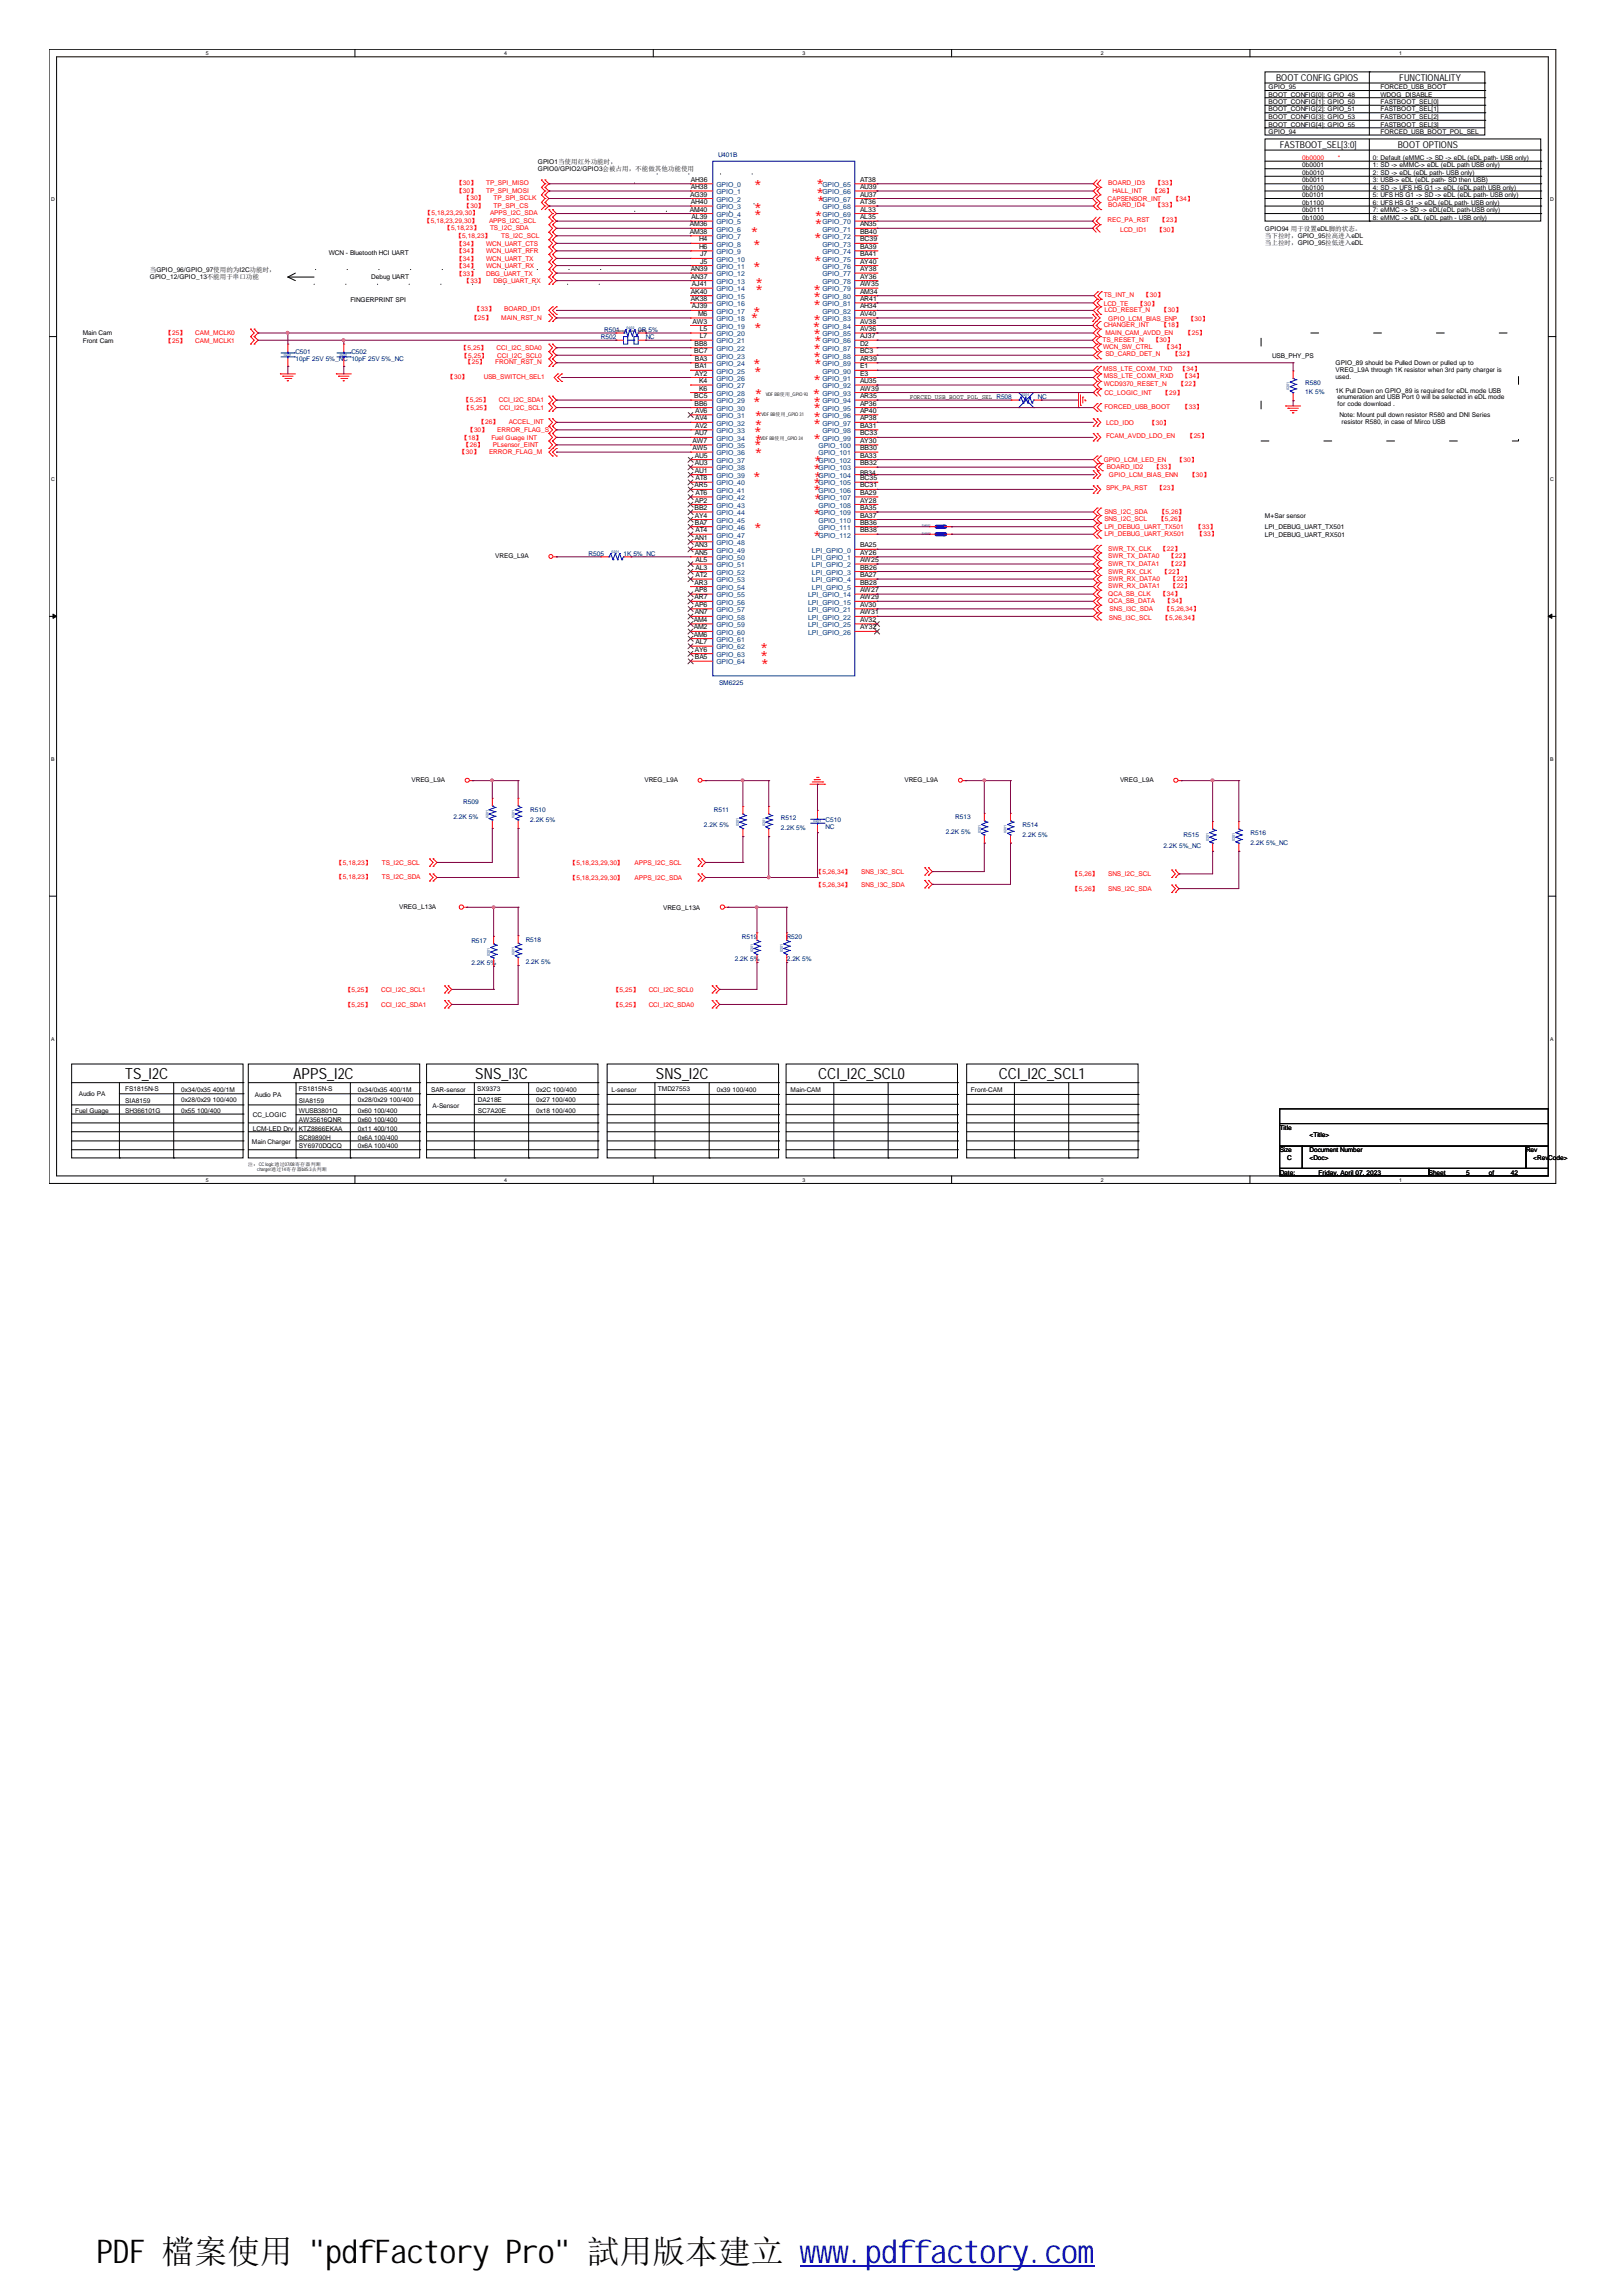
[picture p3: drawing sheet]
<svg xmlns="http://www.w3.org/2000/svg" width="210mm" height="297mm" viewBox="0 0 210 297" stroke-linecap="round" stroke-linejoin="round" font-family="sans-serif">
<defs><g id="words">
<text font-size="4.2" x="12.5" y="292.7">PDF 檔案使用 &quot;pdfFactory Pro&quot; 試用版本建立 www.pdffactory.com</text>
<g font-size="2">
<text x="16.2" y="139.6">TS_I2C</text>
<text x="37.9" y="139.6">APPS_I2C</text>
<text x="61.5" y="139.6">SNS_I3C</text>
<text x="84.9" y="139.6">SNS_I2C</text>
<text x="105.9" y="139.6">CCI_I2C_SCL0</text>
<text x="129.2" y="139.6">CCI_I2C_SCL1</text>
</g>
<g font-size="1.9" fill="#f00">
<text x="97.5" y="24.5">*</text>
<text x="97.5" y="28.3">*</text>
<text x="97.5" y="27.5">*</text>
<text x="105.4" y="29.5">*</text>
<text x="105.4" y="28.4">*</text>
<text x="105.6" y="24.4">*</text>
<text x="105.6" y="25.5">*</text>
<text x="105.7" y="26.5">*</text>
<text x="97.1" y="30.6">*</text>
<text x="97.4" y="35.1">*</text>
<text x="97.4" y="32.2">*</text>
<text x="105.3" y="31.3">*</text>
<text x="105.3" y="34.2">*</text>
<text x="97.1" y="41.6">*</text>
<text x="97.4" y="40.9">*</text>
<text x="97.7" y="38.1">*</text>
<text x="97.7" y="37.1">*</text>
<text x="105.2" y="38.9">*</text>
<text x="105.2" y="40">*</text>
<text x="105.2" y="41.9">*</text>
<text x="105.2" y="38">*</text>
<text x="97.4" y="47.7">*</text>
<text x="97.5" y="42.9">*</text>
<text x="105.1" y="42.8">*</text>
<text x="105.2" y="45.7">*</text>
<text x="105.2" y="43.7">*</text>
<text x="105.2" y="46.7">*</text>
<text x="105.3" y="44.6">*</text>
<text x="105.3" y="47.7">*</text>
<text x="97.4" y="52.5">*</text>
<text x="97.5" y="48.6">*</text>
<text x="97.6" y="51.5">*</text>
<text x="105.1" y="51.5">*</text>
<text x="105.2" y="53.3">*</text>
<text x="105.2" y="52.5">*</text>
<text x="105.2" y="49.6">*</text>
<text x="97.5" y="56.4">*</text>
<text x="97.5" y="58.2">*</text>
<text x="97.6" y="55.4">*</text>
<text x="97.6" y="54.3">*</text>
<text x="97.6" y="59.1">*</text>
<text x="97.6" y="57.4">*</text>
<text x="105.2" y="57.3">*</text>
<text x="105.2" y="54.5">*</text>
<text x="105.2" y="55.4">*</text>
<text x="97.4" y="62.2">*</text>
<text x="105.2" y="63.1">*</text>
<text x="105.2" y="64">*</text>
<text x="105.2" y="61.2">*</text>
<text x="105.3" y="65">*</text>
<text x="105.3" y="62.2">*</text>
<text x="105.3" y="60.2">*</text>
<text x="97.5" y="68.9">*</text>
<text x="105.2" y="67">*</text>
<text x="105.2" y="69.8">*</text>
<text x="98.3" y="84.3">*</text>
<text x="98.3" y="85.4">*</text>
<text x="98.4" y="86.4">*</text>
</g>
<g font-size="1.2">
<text x="165.1" y="10.4">BOOT CONFIG GPIOS</text>
<text x="181.1" y="10.4">FUNCTIONALITY</text>
<text x="165.6" y="19.1">FASTBOOT_SEL[3:0]</text>
<text x="180.9" y="19.1">BOOT OPTIONS</text>
</g>
<g font-size=".9">
<text x="89.4" y="23.5">AH36</text>
<text x="111.3" y="23.5">AT38</text>
<text x="89.3" y="27.4">AM40</text>
<text x="89.3" y="29.3">AM36</text>
<text x="89.3" y="25.4">AG39</text>
<text x="89.4" y="24.5">AH38</text>
<text x="89.4" y="26.4">AH40</text>
<text x="89.5" y="28.3">AL39</text>
<text x="111.3" y="24.5">AU39</text>
<text x="111.3" y="25.4">AU37</text>
<text x="111.3" y="26.4">AT36</text>
<text x="111.3" y="27.4">AL33</text>
<text x="111.3" y="28.3">AL35</text>
<text x="111.3" y="29.3">AN35</text>
<text x="89.3" y="30.3">AM38</text>
<text x="89.4" y="35.1">AN39</text>
<text x="90.5" y="31.2">H4</text>
<text x="90.5" y="32.2">H6</text>
<text x="90.6" y="33.2">J7</text>
<text x="90.6" y="34.1">J5</text>
<text x="111.3" y="30.3">BB40</text>
<text x="111.3" y="31.2">BC39</text>
<text x="111.3" y="32.2">BA39</text>
<text x="111.3" y="33.2">BA41</text>
<text x="111.3" y="34.1">AY40</text>
<text x="111.3" y="35.1">AY38</text>
<text x="89.4" y="36.1">AN37</text>
<text x="89.4" y="38">AK40</text>
<text x="89.4" y="38.9">AK38</text>
<text x="89.5" y="37">AJ41</text>
<text x="89.5" y="39.9">AJ39</text>
<text x="89.6" y="41.9">AW3</text>
<text x="90.3" y="40.9">M6</text>
<text x="111.3" y="36.1">AY36</text>
<text x="111.3" y="37">AW35</text>
<text x="111.3" y="38">AM34</text>
<text x="111.3" y="38.9">AR41</text>
<text x="111.3" y="39.9">AH34</text>
<text x="111.3" y="40.9">AV40</text>
<text x="111.3" y="41.9">AV38</text>
<text x="89.8" y="45.7">BC7</text>
<text x="89.9" y="44.7">BB8</text>
<text x="89.9" y="46.7">BA3</text>
<text x="89.9" y="47.7">BA1</text>
<text x="90.6" y="42.8">L5</text>
<text x="90.6" y="43.8">L7</text>
<text x="111.3" y="42.8">AV36</text>
<text x="111.3" y="43.8">AJ37</text>
<text x="111.3" y="44.7">D2</text>
<text x="111.3" y="45.7">BC3</text>
<text x="111.3" y="46.7">AR39</text>
<text x="111.3" y="47.7">E1</text>
<text x="89.8" y="51.5">BC5</text>
<text x="89.9" y="52.5">BB6</text>
<text x="89.9" y="48.6">AY2</text>
<text x="90" y="53.4">AV6</text>
<text x="90.5" y="49.6">K4</text>
<text x="90.5" y="50.5">K6</text>
<text x="111.3" y="48.6">E3</text>
<text x="111.3" y="49.6">AU35</text>
<text x="111.3" y="50.5">AW39</text>
<text x="111.3" y="51.5">AR35</text>
<text x="111.3" y="52.5">AP36</text>
<text x="111.3" y="53.4">AP40</text>
<text x="89.6" y="57.3">AW7</text>
<text x="89.6" y="58.2">AW5</text>
<text x="89.9" y="56.3">AU7</text>
<text x="89.9" y="59.2">AU5</text>
<text x="90" y="54.4">AV4</text>
<text x="90" y="55.4">AV2</text>
<text x="111.3" y="54.4">AP38</text>
<text x="111.3" y="55.4">BA31</text>
<text x="111.3" y="56.3">BC33</text>
<text x="111.3" y="57.3">AY30</text>
<text x="111.3" y="58.2">BB30</text>
<text x="111.3" y="59.2">BA33</text>
<text x="89.9" y="63.1">AR5</text>
<text x="89.9" y="66">BB2</text>
<text x="89.9" y="60.2">AU3</text>
<text x="89.9" y="61.2">AU1</text>
<text x="89.9" y="65">AP2</text>
<text x="90" y="62.1">AT8</text>
<text x="90" y="64">AT6</text>
<text x="111.3" y="60.2">BB32</text>
<text x="111.3" y="62.1">BC35</text>
<text x="111.3" y="63.1">BC31</text>
<text x="111.3" y="64">BA29</text>
<text x="111.3" y="65">AY28</text>
<text x="111.3" y="66">BA35</text>
<text x="89.9" y="67">AY4</text>
<text x="89.9" y="67.9">BA7</text>
<text x="89.9" y="69.8">AN1</text>
<text x="89.9" y="70.8">AN3</text>
<text x="89.9" y="71.8">AN5</text>
<text x="90" y="68.9">AT4</text>
<text x="111.3" y="67">BA37</text>
<text x="111.3" y="67.9">BB36</text>
<text x="111.3" y="68.9">BB38</text>
<text x="111.3" y="70.8">BA25</text>
<text x="111.3" y="71.8">AY26</text>
<text x="89.9" y="75.6">AR3</text>
<text x="89.9" y="77.5">AR7</text>
<text x="89.9" y="76.6">AP8</text>
<text x="90" y="72.7">AL5</text>
<text x="90" y="73.7">AL3</text>
<text x="90" y="74.7">AT2</text>
<text x="111.3" y="72.7">AW25</text>
<text x="111.3" y="73.7">BB26</text>
<text x="111.3" y="74.7">BA27</text>
<text x="111.3" y="75.6">BB28</text>
<text x="111.3" y="76.6">AW27</text>
<text x="111.3" y="77.5">AW29</text>
<text x="89.8" y="80.5">AM4</text>
<text x="89.8" y="81.4">AM2</text>
<text x="89.8" y="82.4">AM6</text>
<text x="89.9" y="78.5">AP6</text>
<text x="89.9" y="79.5">AN7</text>
<text x="90" y="83.3">AL7</text>
<text x="111.3" y="78.5">AV30</text>
<text x="111.3" y="79.5">AW31</text>
<text x="111.3" y="80.5">AV32</text>
<text x="111.3" y="81.4">AY32</text>
<text x="89.9" y="84.3">AY6</text>
<text x="89.9" y="85.3">BA5</text>
</g>
<g font-size=".9" fill="#004080">
<text x="92.7" y="24.2">GPIO_0</text>
<text x="92.7" y="25.1">GPIO_1</text>
<text x="92.7" y="26.1">GPIO_2</text>
<text x="92.7" y="27.1">GPIO_3</text>
<text x="92.7" y="28.1">GPIO_4</text>
<text x="92.7" y="29">GPIO_5</text>
<text x="92.7" y="30">GPIO_6</text>
<text x="106.4" y="24.2">GPIO_65</text>
<text x="106.4" y="25.1">GPIO_66</text>
<text x="106.4" y="26.1">GPIO_67</text>
<text x="106.4" y="27.1">GPIO_68</text>
<text x="106.4" y="28.1">GPIO_69</text>
<text x="106.4" y="29">GPIO_70</text>
<text x="106.4" y="30">GPIO_71</text>
<text x="92.7" y="30.9">GPIO_7</text>
<text x="92.7" y="31.9">GPIO_8</text>
<text x="92.7" y="32.9">GPIO_9</text>
<text x="92.7" y="33.9">GPIO_10</text>
<text x="92.7" y="34.8">GPIO_11</text>
<text x="92.7" y="35.8">GPIO_12</text>
<text x="106.4" y="30.9">GPIO_72</text>
<text x="106.4" y="31.9">GPIO_73</text>
<text x="106.4" y="32.9">GPIO_74</text>
<text x="106.4" y="33.9">GPIO_75</text>
<text x="106.4" y="34.8">GPIO_76</text>
<text x="106.4" y="35.8">GPIO_77</text>
<text x="92.7" y="36.7">GPIO_13</text>
<text x="92.7" y="37.7">GPIO_14</text>
<text x="92.7" y="38.7">GPIO_15</text>
<text x="92.7" y="39.6">GPIO_16</text>
<text x="92.7" y="40.6">GPIO_17</text>
<text x="92.7" y="41.6">GPIO_18</text>
<text x="106.4" y="36.7">GPIO_78</text>
<text x="106.4" y="37.7">GPIO_79</text>
<text x="106.4" y="38.7">GPIO_80</text>
<text x="106.4" y="39.6">GPIO_81</text>
<text x="106.4" y="40.6">GPIO_82</text>
<text x="106.4" y="41.6">GPIO_83</text>
<text x="92.7" y="42.5">GPIO_19</text>
<text x="92.7" y="43.5">GPIO_20</text>
<text x="92.7" y="44.4">GPIO_21</text>
<text x="92.7" y="45.4">GPIO_22</text>
<text x="92.7" y="46.4">GPIO_23</text>
<text x="92.7" y="47.4">GPIO_24</text>
<text x="106.4" y="42.5">GPIO_84</text>
<text x="106.4" y="43.5">GPIO_85</text>
<text x="106.4" y="44.4">GPIO_86</text>
<text x="106.4" y="45.4">GPIO_87</text>
<text x="106.4" y="46.4">GPIO_88</text>
<text x="106.4" y="47.4">GPIO_89</text>
<text x="92.7" y="48.3">GPIO_25</text>
<text x="92.7" y="49.3">GPIO_26</text>
<text x="92.7" y="50.2">GPIO_27</text>
<text x="92.7" y="51.2">GPIO_28</text>
<text x="92.7" y="52.2">GPIO_29</text>
<text x="92.7" y="53.2">GPIO_30</text>
<text x="106.4" y="48.3">GPIO_90</text>
<text x="106.4" y="49.3">GPIO_91</text>
<text x="106.4" y="50.2">GPIO_92</text>
<text x="106.4" y="51.2">GPIO_93</text>
<text x="106.4" y="52.2">GPIO_94</text>
<text x="106.4" y="53.2">GPIO_95</text>
<text x="92.7" y="54.1">GPIO_31</text>
<text x="92.7" y="55.1">GPIO_32</text>
<text x="92.7" y="56">GPIO_33</text>
<text x="92.7" y="57">GPIO_34</text>
<text x="92.7" y="58">GPIO_35</text>
<text x="92.7" y="58.9">GPIO_36</text>
<text x="92.7" y="59.9">GPIO_37</text>
<text x="105.9" y="58">GPIO_100</text>
<text x="105.9" y="58.9">GPIO_101</text>
<text x="105.9" y="59.9">GPIO_102</text>
<text x="106.4" y="54.1">GPIO_96</text>
<text x="106.4" y="55.1">GPIO_97</text>
<text x="106.4" y="56">GPIO_98</text>
<text x="106.4" y="57">GPIO_99</text>
<text x="92.7" y="60.9">GPIO_38</text>
<text x="92.7" y="61.8">GPIO_39</text>
<text x="92.7" y="62.8">GPIO_40</text>
<text x="92.7" y="63.7">GPIO_41</text>
<text x="92.7" y="64.7">GPIO_42</text>
<text x="92.7" y="65.7">GPIO_43</text>
<text x="105.9" y="60.9">GPIO_103</text>
<text x="105.9" y="61.8">GPIO_104</text>
<text x="105.9" y="62.8">GPIO_105</text>
<text x="105.9" y="63.7">GPIO_106</text>
<text x="105.9" y="64.7">GPIO_107</text>
<text x="105.9" y="65.7">GPIO_108</text>
<text x="92.7" y="66.7">GPIO_44</text>
<text x="92.7" y="67.6">GPIO_45</text>
<text x="92.7" y="68.6">GPIO_46</text>
<text x="92.7" y="69.5">GPIO_47</text>
<text x="92.7" y="70.5">GPIO_48</text>
<text x="92.7" y="71.5">GPIO_49</text>
<text x="105.1" y="71.5">LPI_GPIO_0</text>
<text x="105.9" y="66.7">GPIO_109</text>
<text x="105.9" y="67.6">GPIO_110</text>
<text x="105.9" y="68.6">GPIO_111</text>
<text x="105.9" y="69.5">GPIO_112</text>
<text x="92.7" y="72.5">GPIO_50</text>
<text x="92.7" y="73.4">GPIO_51</text>
<text x="92.7" y="74.4">GPIO_52</text>
<text x="92.7" y="75.3">GPIO_53</text>
<text x="92.7" y="76.3">GPIO_54</text>
<text x="92.7" y="77.3">GPIO_55</text>
<text x="104.6" y="77.3">LPI_GPIO_14</text>
<text x="105.1" y="72.5">LPI_GPIO_1</text>
<text x="105.1" y="73.4">LPI_GPIO_2</text>
<text x="105.1" y="74.4">LPI_GPIO_3</text>
<text x="105.1" y="75.3">LPI_GPIO_4</text>
<text x="105.1" y="76.3">LPI_GPIO_5</text>
<text x="92.7" y="78.2">GPIO_56</text>
<text x="92.7" y="79.2">GPIO_57</text>
<text x="92.7" y="80.2">GPIO_58</text>
<text x="92.7" y="81.1">GPIO_59</text>
<text x="92.7" y="82.1">GPIO_60</text>
<text x="92.7" y="83">GPIO_61</text>
<text x="104.6" y="78.2">LPI_GPIO_15</text>
<text x="104.6" y="79.2">LPI_GPIO_21</text>
<text x="104.6" y="80.2">LPI_GPIO_22</text>
<text x="104.6" y="81.1">LPI_GPIO_25</text>
<text x="104.6" y="82.1">LPI_GPIO_26</text>
<text x="92.7" y="84">GPIO_62</text>
<text x="92.7" y="85">GPIO_63</text>
<text x="92.7" y="86">GPIO_64</text>
</g>
<g font-size=".8">
<text x="164.2" y="11.5">GPIO_95</text>
<text x="178.6" y="11.5">FORCED_USB_BOOT</text>
<text x="164.2" y="12.5">BOOT_CONFIG[0]: GPIO_48</text>
<text x="164.2" y="13.4">BOOT_CONFIG[1]: GPIO_50</text>
<text x="164.2" y="14.4">BOOT_CONFIG[2]: GPIO_51</text>
<text x="164.2" y="15.4">BOOT_CONFIG[3]: GPIO_53</text>
<text x="164.2" y="16.4">BOOT_CONFIG[4]: GPIO_55</text>
<text x="164.2" y="17.3">GPIO_94</text>
<text x="178.6" y="12.5">WDOG_DISABLE</text>
<text x="178.6" y="13.4">FASTBOOT_SEL[0]</text>
<text x="178.6" y="14.4">FASTBOOT_SEL[1]</text>
<text x="178.6" y="15.4">FASTBOOT_SEL[2]</text>
<text x="178.6" y="16.4">FASTBOOT_SEL[3]</text>
<text x="178.6" y="17.3">FORCED_USB_BOOT_POL_SEL</text>
<text x="69.6" y="21.2">GPIO1当使用红外功能时，</text>
<text x="69.6" y="22.1">GPIO0/GPIO2/GPIO3会被占用，不能做其他功能使用</text>
<text x="168.5" y="21.7">0b0001</text>
<text x="168.5" y="22.6">0b0010</text>
<text x="168.5" y="23.6">0b0011</text>
<text x="177.7" y="20.7">0: Default (eMMC -&gt; SD -&gt; eDL (eDL path- USB only)</text>
<text x="177.7" y="21.7">1: SD -&gt; eMMC-&gt; eDL (eDL path USB only)</text>
<text x="177.7" y="22.6">2: SD -&gt; eDL (eDL path- USB only)</text>
<text x="177.7" y="23.6">3: USB-&gt; eDL (eDL path- SD then USB)</text>
<text x="163.7" y="29.9">GPIO94 用于设置eDL脚的状态。</text>
<text x="168.5" y="24.6">0b0100</text>
<text x="168.5" y="25.5">0b0101</text>
<text x="168.5" y="26.5">0b1100</text>
<text x="168.5" y="27.5">0b0111</text>
<text x="168.5" y="28.4">0b1000</text>
<text x="177.7" y="24.6">4: SD -&gt; UFS HS G1 -&gt; eDL (eDL path USB only)</text>
<text x="177.7" y="25.5">5: UFS HS G1 -&gt; SD -&gt; eDL (eDL path- USB only)</text>
<text x="177.7" y="26.5">6: UFS HS G1 -&gt; eDL (eDL path- USB only)</text>
<text x="177.7" y="27.5">7: eMMC -&gt; SD -&gt; eDL(eDL path-USB only)</text>
<text x="177.7" y="28.4">8: eMMC -&gt; eDL (eDL path - USB only)</text>
<text x="19.4" y="35.2">当GPIO_96/GPIO_97使用的为I2C功能时，</text>
<text x="42.5" y="33">WCN - Bluetooth HCI UART</text>
<text x="163.7" y="30.8">当下拉时，GPIO_95拉高进入eDL</text>
<text x="163.7" y="31.7">当上拉时，GPIO_95拉低进入eDL</text>
<text x="19.4" y="36.1">GPIO_12/GPIO_13不能用于串口功能</text>
<text x="45.3" y="39.1">FINGERPRINT SPI</text>
<text x="48" y="36.1">Debug UART</text>
<text x="10.7" y="43.4">Main Cam</text>
<text x="10.7" y="44.4">Front Cam</text>
<text x="164.6" y="46.3">USB_PHY_PS</text>
<text x="172.8" y="47.2">GPIO_89 should be Pulled Down or pulled up to</text>
<text x="117.7" y="51.6">FORCED_USB_BOOT_POL_SEL R508</text>
<text x="172.8" y="48.1">VREG_L9A through 1K resistor when 3rd party charger is</text>
<text x="172.8" y="49">used.</text>
<text x="172.8" y="50.8">1K Pull Down on GPIO_89 is required for eDL mode USB</text>
<text x="173.1" y="51.7">enumeration and USB Port 0 will be selected in eDL mode</text>
<text x="173.1" y="52.6">for code download .</text>
<text x="173.4" y="54">Note: Mount pull down resistor R580 and DNI Series</text>
<text x="173.6" y="54.9">resistor R580, in case of Mirco USB</text>
<text x="111.3" y="61.5">BB34</text>
<text x="163.7" y="67">M+Sar sensor</text>
<text x="163.7" y="69.5">LPI_DEBUG_UART_RX501</text>
<text x="163.7" y="68.5">LPI_DEBUG_UART_TX501</text>
<text x="64.1" y="72.2">VREG_L9A</text>
<text x="53.3" y="101.2">VREG_L9A</text>
<text x="83.4" y="101.2">VREG_L9A</text>
<text x="117.1" y="101.2">VREG_L9A</text>
<text x="144.9" y="101.2">VREG_L9A</text>
<text x="51.6" y="117.6">VREG_L13A</text>
<text x="85.8" y="117.7">VREG_L13A</text>
<text x="9.7" y="144">Fuel Guage</text>
<text x="10.2" y="141.8">Audio PA</text>
<text x="16.2" y="142.7">SIA8159</text>
<text x="16.2" y="141.2">FS1815N-S</text>
<text x="16.2" y="144">SH366101G</text>
<text x="23.5" y="144">0x55</text>
<text x="23.5" y="141.3">0x34/0x35</text>
<text x="23.5" y="142.6">0x28/0x29</text>
<text x="25.5" y="144">100/400</text>
<text x="27.5" y="141.3">400/1M</text>
<text x="27.5" y="142.6">100/400</text>
<text x="33" y="141.9">Audio PA</text>
<text x="38.7" y="142.7">SIA8159</text>
<text x="38.7" y="141.2">FS1815N-S</text>
<text x="38.7" y="144">WUSB3801Q</text>
<text x="46.3" y="142.6">0x28/0x29</text>
<text x="46.3" y="144">0x60</text>
<text x="46.3" y="141.3">0x34/0x35</text>
<text x="48.4" y="144">100/400</text>
<text x="50.4" y="142.6">100/400</text>
<text x="50.4" y="141.3">400/1M</text>
<text x="55.8" y="141.3">SAR-sensor</text>
<text x="56" y="143.3">A-Sensor</text>
<text x="61.8" y="141.2">SX9373</text>
<text x="61.8" y="142.6">DA218E</text>
<text x="61.8" y="144">SC7A20E</text>
<text x="69.4" y="142.6">0x27</text>
<text x="69.4" y="144">0x18</text>
<text x="69.4" y="141.3">0x2C 100/400</text>
<text x="71.4" y="142.6">100/400</text>
<text x="71.4" y="144">100/400</text>
<text x="79.1" y="141.3">L-sensor</text>
<text x="85.1" y="141.2">TMD27553</text>
<text x="92.8" y="141.3">0x39</text>
<text x="94.8" y="141.3">100/400</text>
<text x="102.3" y="141.3">Main-CAM</text>
<text x="125.6" y="141.3">Front-CAM</text>
<text x="32.6" y="148">Main Charger</text>
<text x="32.7" y="146.3">LCM-LED Drv</text>
<text x="32.7" y="144.6">CC_LOGIC</text>
<text x="38.7" y="145.1">AW35616QNR</text>
<text x="38.7" y="147.4">SC89890H</text>
<text x="38.7" y="148.6">SY6970DQCQ</text>
<text x="38.7" y="146.3">KTZ8866EKAA</text>
<text x="46.3" y="146.3">0x11</text>
<text x="46.3" y="147.4">0x6A 100/400</text>
<text x="46.3" y="148.6">0x6A 100/400</text>
<text x="46.3" y="145.1">0x60</text>
<text x="48.4" y="146.3">400/100</text>
<text x="48.4" y="145.1">100/400</text>
<text x="165.6" y="146.2">Title</text>
<text x="165.6" y="149.1">Size</text>
<text x="169.5" y="147.1">&lt;Title&gt;</text>
<text x="169.5" y="149.1">Document Number</text>
<text x="197.5" y="149.1">Rev</text>
<text x="165.6" y="152">Date:</text>
<text x="166.6" y="150.1">C</text>
<text x="169.5" y="150.1">&lt;Doc&gt;</text>
<text x="170.6" y="152">Friday, April 07, 2023</text>
<text x="184.9" y="152">Sheet</text>
<text x="189.7" y="152">5</text>
<text x="192.7" y="152">of</text>
<text x="195.5" y="152">42</text>
<text x="198.4" y="150.1">&lt;Rev</text>
<text x="200.4" y="150.1">Code&gt;</text>
</g>
<g font-size=".8" fill="#f00">
<text x="59.1" y="24">【30】</text>
<text x="62.9" y="24">TP_SPI_MISO</text>
<text x="143.4" y="23.9">BOARD_ID3</text>
<text x="149.5" y="23.9">【33】</text>
<text x="168.5" y="20.7">0b0000</text>
<text x="173.1" y="20.7">*</text>
<text x="54.9" y="28.8">【5,18,23,29,30】</text>
<text x="55" y="27.8">【5,18,23,29,30】</text>
<text x="57.5" y="29.8">【5,18,23】</text>
<text x="59.1" y="25">【30】</text>
<text x="60" y="25.9">【30】</text>
<text x="60" y="26.9">【30】</text>
<text x="62.9" y="25">TP_SPI_MOSI</text>
<text x="63.3" y="28.8">APPS_I2C_SCL</text>
<text x="63.4" y="27.8">APPS_I2C_SDA</text>
<text x="63.4" y="29.8">TS_I2C_SDA</text>
<text x="63.9" y="25.9">TP_SPI_SCLK</text>
<text x="63.9" y="26.9">TP_SPI_CS</text>
<text x="143.3" y="26">CAPSENSOR_INT</text>
<text x="143.3" y="28.7">REC_PA_RST</text>
<text x="143.4" y="26.8">BOARD_ID4</text>
<text x="144" y="25">HALL_INT</text>
<text x="144.9" y="30">LCD_ID1</text>
<text x="149.1" y="25">【26】</text>
<text x="149.5" y="26.8">【33】</text>
<text x="149.7" y="30">【30】</text>
<text x="150.1" y="28.7">【23】</text>
<text x="151.8" y="26">【34】</text>
<text x="59" y="30.8">【5,18,23】</text>
<text x="59.1" y="31.8">【34】</text>
<text x="59.1" y="32.8">【34】</text>
<text x="59.1" y="33.7">【34】</text>
<text x="59.1" y="34.7">【34】</text>
<text x="59.1" y="35.7">【33】</text>
<text x="62.9" y="31.8">WCN_UART_CTS</text>
<text x="62.9" y="32.8">WCN_UART_RFR</text>
<text x="62.9" y="33.7">WCN_UART_TX</text>
<text x="62.9" y="34.7">WCN_UART_RX</text>
<text x="62.9" y="35.7">DBG_UART_TX</text>
<text x="64.9" y="30.8">TS_I2C_SCL</text>
<text x="60" y="36.6">【33】</text>
<text x="61" y="41.3">【25】</text>
<text x="61.4" y="40.3">【33】</text>
<text x="63.9" y="36.6">DBG_UART_RX</text>
<text x="64.9" y="41.3">MAIN_RST_N</text>
<text x="65.2" y="40.3">BOARD_ID1</text>
<text x="142.8" y="38.5">TS_INT_N</text>
<text x="142.8" y="39.5">LCD_TE</text>
<text x="142.9" y="40.4">LCD_RESET_N</text>
<text x="143.4" y="41.6">GPIO_LCM_BIAS_ENP</text>
<text x="147.2" y="39.5">【30】</text>
<text x="148" y="38.5">【30】</text>
<text x="150.3" y="40.4">【30】</text>
<text x="153.8" y="41.6">【30】</text>
<text x="21.4" y="43.4">【25】</text>
<text x="21.4" y="44.4">【25】</text>
<text x="25.3" y="43.4">CAM_MCLK0</text>
<text x="25.3" y="44.4">CAM_MCLK1</text>
<text x="59.6" y="45.3">【5,25】</text>
<text x="59.7" y="46.3">【5,25】</text>
<text x="60.2" y="47.1">【25】</text>
<text x="64.1" y="47.1">FRONT_RST_N</text>
<text x="64.3" y="45.3">CCI_I2C_SDA0</text>
<text x="64.3" y="46.3">CCI_I2C_SCL0</text>
<text x="142.7" y="44.3">TS_RESET_N</text>
<text x="142.7" y="45.1">WCN_SW_CTRL</text>
<text x="142.8" y="42.3">CHANGER_INT</text>
<text x="143" y="46.1">SD_CARD_DET_N</text>
<text x="143" y="43.4">MAIN_CAM_AVDD_EN</text>
<text x="149.2" y="44.3">【30】</text>
<text x="150.3" y="42.3">【18】</text>
<text x="150.7" y="45.1">【34】</text>
<text x="151.7" y="46.1">【32】</text>
<text x="153.4" y="43.4">【25】</text>
<text x="57.9" y="49.1">【30】</text>
<text x="59.9" y="52.1">【5,25】</text>
<text x="60" y="53">【5,25】</text>
<text x="62.6" y="49.1">USB_SWITCH_SEL1</text>
<text x="64.6" y="52.1">CCI_I2C_SDA1</text>
<text x="64.6" y="53">CCI_I2C_SCL1</text>
<text x="142.7" y="48">MSS_LTE_COXM_TXD</text>
<text x="142.8" y="49">MSS_LTE_COXM_RXD</text>
<text x="142.8" y="49.9">WCD9370_RESET_N</text>
<text x="142.9" y="52.9">FORCED_USB_BOOT</text>
<text x="142.9" y="51.1">CC_LOGIC_INT</text>
<text x="150.5" y="51.1">【29】</text>
<text x="152.5" y="49.9">【22】</text>
<text x="152.7" y="48">【34】</text>
<text x="153" y="49">【34】</text>
<text x="153" y="52.9">【33】</text>
<text x="59.4" y="58.7">【30】</text>
<text x="59.7" y="56.9">【18】</text>
<text x="59.9" y="57.9">【26】</text>
<text x="60.5" y="56">【30】</text>
<text x="61.9" y="54.9">【26】</text>
<text x="63.3" y="58.7">ERROR_FLAG_M</text>
<text x="63.6" y="56.9">Fuel Guage INT</text>
<text x="63.8" y="57.9">PLsensor_EINT</text>
<text x="64.3" y="56">ERROR_FLAG_S</text>
<text x="65.8" y="54.9">ACCEL_INT</text>
<text x="142.8" y="59.8">GPIO_LCM_LED_EN</text>
<text x="143.1" y="56.7">FCAM_AVDD_LDO_EN</text>
<text x="143.1" y="55">LCD_IDO</text>
<text x="148.7" y="55">【30】</text>
<text x="152.3" y="59.8">【30】</text>
<text x="153.6" y="56.7">【25】</text>
<text x="143.1" y="63.4">SPK_PA_RST</text>
<text x="143.2" y="60.6">BOARD_ID2</text>
<text x="143.5" y="61.7">GPIO_LCM_BIAS_ENN</text>
<text x="149.3" y="60.6">【33】</text>
<text x="149.7" y="63.4">【23】</text>
<text x="153.9" y="61.7">【30】</text>
<text x="142.9" y="66.4">SNS_I2C_SDA</text>
<text x="142.9" y="67.4">SNS_I2C_SCL</text>
<text x="142.9" y="68.4">LPI_DEBUG_UART_TX501</text>
<text x="142.9" y="69.4">LPI_DEBUG_UART_RX501</text>
<text x="143.4" y="71.3">SWR_TX_CLK</text>
<text x="149.9" y="67.4">【5,26】</text>
<text x="150" y="66.4">【5,26】</text>
<text x="150.2" y="71.3">【22】</text>
<text x="154.7" y="68.4">【33】</text>
<text x="154.9" y="69.4">【33】</text>
<text x="143.4" y="72.2">SWR_TX_DATA0</text>
<text x="143.4" y="73.2">SWR_TX_DATA1</text>
<text x="143.4" y="74.2">SWR_RX_CLK</text>
<text x="143.4" y="75.1">SWR_RX_DATA0</text>
<text x="143.4" y="76.1">SWR_RX_DATA1</text>
<text x="143.4" y="77.1">QCA_SB_CLK</text>
<text x="150.2" y="77.1">【34】</text>
<text x="150.4" y="74.2">【22】</text>
<text x="151.2" y="72.2">【22】</text>
<text x="151.2" y="73.2">【22】</text>
<text x="151.4" y="75.1">【22】</text>
<text x="151.4" y="76.1">【22】</text>
<text x="143.4" y="78">QCA_SB_DATA</text>
<text x="143.5" y="80.2">SNS_I3C_SCL</text>
<text x="143.6" y="79.1">SNS_I3C_SDA</text>
<text x="150.5" y="80.2">【5,26,34】</text>
<text x="150.7" y="79.1">【5,26,34】</text>
<text x="150.7" y="78">【34】</text>
<text x="43.5" y="113.7">【5,18,23】</text>
<text x="43.5" y="111.9">【5,18,23】</text>
<text x="49.4" y="113.7">TS_I2C_SDA</text>
<text x="49.4" y="111.9">TS_I2C_SCL</text>
<text x="73.7" y="111.9">【5,18,23,29,30】</text>
<text x="73.7" y="113.9">【5,18,23,29,30】</text>
<text x="82.1" y="111.9">APPS_I2C_SCL</text>
<text x="82.1" y="113.9">APPS_I2C_SDA</text>
<text x="105.6" y="113.1">【5,26,34】</text>
<text x="111.5" y="113.1">SNS_I3C_SCL</text>
<text x="138.8" y="113.4">【5,26】</text>
<text x="143.4" y="113.4">SNS_I2C_SCL</text>
<text x="105.6" y="114.7">【5,26,34】</text>
<text x="111.5" y="114.7">SNS_I3C_SDA</text>
<text x="138.8" y="115.3">【5,26】</text>
<text x="143.4" y="115.3">SNS_I2C_SDA</text>
<text x="44.7" y="128.3">【5,25】</text>
<text x="44.7" y="130.2">【5,25】</text>
<text x="49.3" y="128.3">CCI_I2C_SCL1</text>
<text x="49.3" y="130.2">CCI_I2C_SDA1</text>
<text x="79.3" y="128.3">【5,25】</text>
<text x="79.3" y="130.2">【5,25】</text>
<text x="83.9" y="128.3">CCI_I2C_SCL0</text>
<text x="83.9" y="130.2">CCI_I2C_SDA0</text>
</g>
<g font-size=".8" fill="#000080">
<text x="92.9" y="20.3">U401B</text>
<text x="38.2" y="45.8">C501</text>
<text x="38.2" y="46.8">10pF 25V 5%_NC 10pF 25V 5%_NC</text>
<text x="45.5" y="45.8">C502</text>
<text x="77.8" y="43.9">R502</text>
<text x="78.2" y="42.9">R501</text>
<text x="82.6" y="42.9">0R 5%</text>
<text x="83.6" y="43.9">NC</text>
<text x="134.3" y="51.6">NC</text>
<text x="168.9" y="49.8">R580</text>
<text x="168.9" y="50.9">1K 5%</text>
<text x="76.2" y="72">R505</text>
<text x="80.7" y="71.9">1K 5%_NC</text>
<text x="93" y="88.7">SM6225</text>
<text x="58.7" y="105.9">2.2K 5%</text>
<text x="59.9" y="104">R509</text>
<text x="68.6" y="105.1">R510</text>
<text x="68.6" y="106.3">2.2K 5%</text>
<text x="91.1" y="107">2.2K 5%</text>
<text x="92.4" y="105.1">R511</text>
<text x="101" y="106.1">R512</text>
<text x="101" y="107.4">2.2K 5%</text>
<text x="106.8" y="106.3">C510</text>
<text x="106.8" y="107.3">NC</text>
<text x="122.4" y="107.9">2.2K 5%</text>
<text x="123.6" y="105.9">R513</text>
<text x="132.3" y="107">R514</text>
<text x="132.3" y="108.2">2.2K 5%</text>
<text x="150.6" y="109.7">2.2K 5%_NC</text>
<text x="153.2" y="108.2">R515</text>
<text x="161.8" y="108.1">R516</text>
<text x="161.8" y="109.3">2.2K 5%_NC</text>
<text x="61" y="121.9">R517</text>
<text x="61" y="124.9">2.2K 5%</text>
<text x="68" y="121.9">R518</text>
<text x="68" y="124.7">2.2K 5%</text>
<text x="95.1" y="124.4">2.2K 5%</text>
<text x="96" y="121.5">R519</text>
<text x="101.8" y="121.5">R520</text>
<text x="101.8" y="124.4">2.2K 5%</text>
</g>
<g font-size=".7">
<text x="26.6" y="7.1">5</text>
<text x="65.2" y="7.1">4</text>
<text x="103.8" y="7.1">3</text>
<text x="142.5" y="7.1">2</text>
<text x="181.1" y="7.1">1</text>
<text x="6.6" y="26.1">D</text>
<text x="200.6" y="26.1">D</text>
<text x="6.6" y="62.3">C</text>
<text x="200.6" y="62.3">C</text>
<text x="6.6" y="98.5">B</text>
<text x="200.6" y="98.5">B</text>
<text x="6.6" y="134.6">A</text>
<text x="200.6" y="134.6">A</text>
<text x="26.6" y="152.9">5</text>
<text x="65.2" y="152.9">4</text>
<text x="103.8" y="152.9">3</text>
<text x="142.5" y="152.9">2</text>
<text x="181.1" y="152.9">1</text>
</g>
<g font-size=".6">
<text x="98.6" y="53.8">VDF BB使用_GPIO 31</text>
<text x="99.1" y="51.2">VDF BB使用_GPIO 93</text>
<text x="98.4" y="57">VDF BB使用_GPIO 34</text>
<text x="32.1" y="150.9">注：CC logic通过07/08寄存器判断</text>
<text x="33.3" y="151.5">charger通过14寄存器bit5:3去判断</text>
</g>
<g font-size=".5" fill="#00f">
<text x="36.7" y="46">0201</text>
<text x="44" y="46">0201</text>
<text x="81.1" y="42.6">0402</text>
<text x="132.2" y="51.3">0201</text>
<text x="166.8" y="50.5" transform="rotate(-90 166.8 50.5)">0201</text>
<text x="79.1" y="71.5">0201</text>
<text x="63.2" y="105.8" transform="rotate(-90 63.2 105.8)">0201</text>
<text x="66.6" y="105.8" transform="rotate(-90 66.6 105.8)">0201</text>
<text x="95.6" y="106.9" transform="rotate(-90 95.6 106.9)">0201</text>
<text x="99" y="106.9" transform="rotate(-90 99 106.9)">0201</text>
<text x="105.3" y="106.4">0201</text>
<text x="126.9" y="107.7" transform="rotate(-90 126.9 107.7)">0201</text>
<text x="130.3" y="107.7" transform="rotate(-90 130.3 107.7)">0201</text>
<text x="156.4" y="108.8" transform="rotate(-90 156.4 108.8)">0201</text>
<text x="159.8" y="108.8" transform="rotate(-90 159.8 108.8)">0201</text>
<text x="63.4" y="123.6" transform="rotate(-90 63.4 123.6)">0201</text>
<text x="66.6" y="123.6" transform="rotate(-90 66.6 123.6)">0201</text>
<text x="97.5" y="123.2" transform="rotate(-90 97.5 123.2)">0201</text>
<text x="101.3" y="123.2" transform="rotate(-90 101.3 123.2)">0201</text>
</g>
<g font-size=".5" fill="#000080">
<text x="119.3" y="68.2">SH501</text>
<text x="119.3" y="69.2">SH502</text>
</g>
<text font-size=".4" x="79.7" y="43">RS0402_SOLD_OPEN</text>
</g></defs>
<path d="M6.3 6.4h195v146.7h-195zM7.3 7.4h193.1v144.7h-193.1z" fill="none" stroke="#000" stroke-width=".13"/>
<g fill="#fff">
<path d="M26.6 6.5h.4v.8h-.4z"/>
<path d="M26.6 152.3h.4v.7h-.4z"/>
</g>
<path d="M45.9 6.4v1M45.9 152.1v1" fill="none" stroke="#000" stroke-width=".13"/>
<g fill="#fff">
<path d="M65.2 6.5h.4v.8h-.4z"/>
<path d="M65.2 152.3h.4v.7h-.4z"/>
</g>
<path d="M84.5 6.4v1M84.5 152.1v1" fill="none" stroke="#000" stroke-width=".13"/>
<g fill="#fff">
<path d="M103.8 6.5h.4v.8h-.4z"/>
<path d="M103.8 152.3h.4v.7h-.4z"/>
</g>
<path d="M123.1 6.4v1M123.1 152.1v1" fill="none" stroke="#000" stroke-width=".13"/>
<g fill="#fff">
<path d="M142.5 6.5h.3v.8h-.3z"/>
<path d="M142.5 152.3h.3v.7h-.3z"/>
</g>
<path d="M161.8 6.4v1M161.8 152.1v1" fill="none" stroke="#000" stroke-width=".13"/>
<g fill="#fff">
<path d="M181.1 6.5h.3v.8h-.3z"/>
<path d="M181.1 152.3h.3v.7h-.3z"/>
<path d="M6.6 25.4h.5v.8h-.5z"/>
<path d="M200.6 25.4h.5v.8h-.5z"/>
<path d="M6.6 61.6h.5v.8h-.5z"/>
<path d="M200.6 61.6h.5v.8h-.5z"/>
</g>
<path d="M6.3 43.5h1M200.4 43.5h.9" fill="none" stroke="#000" stroke-width=".13"/>
<g fill="#fff">
<path d="M6.6 97.8h.5v.8h-.5z"/>
<path d="M200.6 97.8h.5v.8h-.5z"/>
</g>
<path d="M6.3 79.7h1M200.4 79.7h.9" fill="none" stroke="#000" stroke-width=".13"/>
<g fill="#000" stroke="#000" stroke-width=".13">
<path d="M6.9 79.4l.4 .3-.4 .3z" fill-rule="evenodd"/>
<path d="M200.4 79.7l.4-.3v.6z" fill-rule="evenodd"/>
</g>
<g fill="#fff">
<path d="M6.6 134h.5v.8h-.5z"/>
<path d="M200.6 134h.5v.8h-.5z"/>
</g>
<g fill="none" stroke="#000" stroke-width=".13">
<path d="M163.7 9.3h28.5v8.2h-28.5zM163.7 18h35.7v10.6h-35.7zM163.7 16.5h.1M163.7 16.5h28.5M163.7 15.6h28.5M163.7 14.6h28.5M163.7 13.6h28.5M163.7 12.6h28.5M163.7 11.7h28.5M163.7 10.7h28.5M163.7 19.4h35.7M177.2 9.3h.1"/>
<path d="M177.2 9.3v8.2M177.2 18v10.6M192.2 15.6h.1M192.2 14.6h.1M192.2 13.6h.1M192.2 12.6h.1M192.2 11.7h.1M192.2 10.7h.1M199.4 19.4h.1M37.3 35.8h3.3M37.3 35.8l.9 .5M38.2 35.3l-.9 .5"/>
<path d="M163.7 20.9h35.7M163.7 21.8h35.7M163.7 22.8h35.7M163.7 23.8h35.7M163.7 24.7h35.7M163.7 25.7h35.7M163.7 26.7h35.7M163.7 27.6h35.7M177.2 28.6h.1M199.4 20.9h.1M199.4 21.8h.1M199.4 22.8h.1"/>
<path d="M199.4 23.8h.1M199.4 24.7h.1M199.4 25.7h.1M199.4 26.7h.1M199.4 27.6h.1M6.3 115.9h1M200.4 115.9h.9M9.3 137.7h22.2v12.1h-22.2zM32.1 137.7h22.2v12.1h-22.2zM55.2 137.7h22.2v12.1h-22.2zM78.6 137.7h22.2v12.1h-22.2zM101.7 137.7h22.2v12.1h-22.2z"/>
<path d="M125.1 137.7h22.2v12.1h-22.2zM9.3 140.1h22.2M9.3 142.9h22.2M9.3 144.1h22.2M9.3 145.3h22.2M9.3 146.4h22.2M9.3 147.6h22.2M9.3 148.7h22.2M15.5 149.8h.1M15.5 140.1v9.7M15.5 141.5h16M22.5 149.8h.1"/>
<path d="M22.5 140.1v9.7M31.5 141.5h.1M31.5 140.1h.1M31.5 142.9h.1M31.5 144.1h.1M31.5 145.3h.1M31.5 146.4h.1M31.5 147.6h.1M31.5 148.7h.1M32.1 140.1h22.2M32.1 142.9h22.2M32.1 145.3h22.2"/>
<path d="M32.1 146.4h22.2M32.1 148.7h22.2M38.3 149.8h.1M38.3 141.5h16M38.3 147.6h16M38.3 140.1v9.7M38.3 144.2h16M45.3 149.8h.1M45.3 140.1v9.7M54.3 140.1h.1M54.3 141.5h.1M54.3 142.9h.1"/>
<path d="M54.3 144.2h.1M54.3 145.3h.1M54.3 146.4h.1M54.3 147.6h.1M54.3 148.7h.1M55.2 140.1h22.2M55.2 145.3h22.2M55.2 146.4h22.2M55.2 147.6h22.2M55.2 148.7h22.2M55.2 144.2h22.2M55.2 141.6h22.2"/>
<path d="M61.4 149.8h.1M61.4 140.1v9.7M61.4 142.9h16M68.4 149.8h.1M68.4 140.1v9.7M77.4 140.1h.1M77.4 141.6h.1M77.4 142.9h.1M77.4 144.2h.1M77.4 145.3h.1M77.4 146.4h.1M77.4 147.6h.1"/>
<path d="M77.4 148.7h.1M78.6 140.1h22.2M78.6 145.3h22.2M78.6 146.4h22.2M78.6 147.6h22.2M78.6 148.7h22.2M78.6 144.2h22.2M78.6 141.6h22.2M78.6 142.9h22.2M84.8 149.8h.1M84.8 140.1v9.7M91.8 149.8h.1"/>
<path d="M91.8 140.1v9.7M100.8 140.1h.1M100.8 141.6h.1M100.8 142.9h.1M100.8 144.2h.1M100.8 145.3h.1M100.8 146.4h.1M100.8 147.6h.1M100.8 148.7h.1M101.7 140.1h22.2M101.7 145.3h22.2M101.7 146.4h22.2"/>
<path d="M101.7 147.6h22.2M101.7 148.7h22.2M101.7 144.2h22.2M101.7 141.6h22.2M101.7 142.9h22.2M107.9 149.8h.1M107.9 140.1v9.7M114.9 149.8h.1M114.9 140.1v9.7M123.9 140.1h.1M123.9 141.6h.1M123.9 142.9h.1"/>
<path d="M123.9 144.2h.1M123.9 145.3h.1M123.9 146.4h.1M123.9 147.6h.1M123.9 148.7h.1M125.1 140.1h22.2M125.1 145.3h22.2M125.1 146.4h22.2M125.1 147.6h22.2M125.1 148.7h22.2M125.1 144.2h22.2M125.1 141.6h22.2"/>
<path d="M125.1 142.9h22.2M131.3 149.8h.1M131.3 140.1v9.7M138.3 149.8h.1M138.3 140.1v9.7M147.3 140.1h.1M147.3 141.6h.1M147.3 142.9h.1M147.3 144.2h.1M147.3 145.3h.1M147.3 146.4h.1M147.3 147.6h.1"/>
<path d="M147.3 148.7h.1M165.6 143.5h34.8v1.9h-34.8zM165.6 145.4h34.8v2.9h-34.8zM165.6 148.3h2.9v2.9h-2.9zM165.6 151.2h19.3v.9h-19.3zM168.5 148.3h29v2.9h-29zM184.9 151.2h15.5v.9h-15.5zM197.5 148.3h2.9v2.9h-2.9z"/>
</g>
<path d="M40.6 34.9h38.1v1.9h-38.1zM82.1 22.5h15.5v4.8h-15.5z" fill="none" stroke="#000" stroke-width=".13" stroke-dasharray="0 4.1"/>
<path d="M163.2 43.1h33.3v14h-33.3z" fill="none" stroke="#000" stroke-width=".13" stroke-dasharray="1 7.1"/>
<g fill="none" stroke="#f00" stroke-width=".13">
<path d="M70.1 23.3h.1M70.1 24.2h.1M70.1 25.2h.1M70.1 26.2h.1M70.1 23.3l.4 .5M70.1 24.2l.4 .5M70.1 25.2l.4 .5M70.1 26.2l.4 .5M70.5 23.8h.1M70.5 23.3h.1M70.5 24.7h.1M70.5 24.2h.1"/>
<path d="M70.5 25.7h.1M70.5 25.2h.1M70.5 26.7h.1M70.5 26.2h.1M70.5 23.8l-.4 .4M70.5 23.3l.5 .5M70.5 24.7l-.4 .5M70.5 24.2l.5 .5M70.5 25.7l-.4 .5M70.5 25.2l.5 .5M70.5 26.7l-.4 .4M70.5 26.2l.5 .5"/>
<path d="M71 27.1h.1M71 28.1h.1M71 29.1h.1M71 30h.1M71 31h.1M71 31.9h.1M71 32.9h.1M71 33.9h.1M71 34.9h.1M71 35.8h.1M71 36.8h.1M71 23.8h.1"/>
<path d="M71 24.7h.1M71 25.7h.1M71 26.7h.1M71 27.1l.5 .5M71 28.1l.5 .5M71 29.1l.5 .4-.5 .5M71 30l.5 .5-.5 .5M71 31l.5 .5-.5 .4M71 31.9l.5 .6-.5 .4M71 32.9l.5 .5-.5 .5M71 33.9l.5 .5-.5 .5M71 34.9l.5 .4-.5 .5"/>
<path d="M71 35.8l.5 .5-.5 .5M71 23.8l-.5 .4M71 24.7l-.5 .5M71 25.7l-.5 .5M71 26.7l-.5 .4M71.5 27.6h.1M71.5 27.1h.1M71.5 28.6h.1M71.5 28.1h.1M71.5 30h.1M71.5 29.1h.1M71.5 31h.1"/>
<path d="M71.5 31.9h.1M71.5 32.9h.1M71.5 33.9h.1M71.5 34.9h.1M71.5 35.8h.1M71.5 36.8h.1M71.5 39.7h.1M71.5 27.6l-.5 .5M71.5 27.1l.5 .5M71.5 28.6l-.5 .5M71.5 28.1l.5 .5M71.5 29.1l.5 .4-.5 .5"/>
<path d="M71.5 30l.5 .5-.5 .5M71.5 31l.5 .5-.5 .4M71.5 31.9l.5 .6-.5 .4M71.5 32.9l.5 .5-.5 .5M71.5 33.9l.5 .5-.5 .5M71.5 34.9l.5 .4-.5 .5M71.5 35.8l.5 .5-.5 .5M71.5 39.7l-.5 .5 .5 .5M72 27.6h.1M72 28.6h.1M72 39.7h.1M72 27.6l-.5 .5"/>
<path d="M72 28.6l-.5 .5M72 39.7l-.5 .5 .5 .5M89.4 23.8h.1M89.4 24.7h.1M89.4 25.7h.1M89.4 26.7h.1M89.4 27.6h.1M89.4 28.6h.1M89.4 29.5h.1M89.4 30.5h.1M89.4 31.5h.1M89.4 32.5h.1"/>
<path d="M89.4 33.4h.1M89.4 34.4h.1M89.4 35.3h.1M89.4 36.3h.1M89.4 37.3h.1M89.4 38.3h.1M89.4 39.2h.1M89.4 23.8h2.8M89.4 24.7h2.8M89.4 25.7h2.8M89.4 26.7h2.8M89.4 27.6h2.8"/>
<path d="M89.4 28.6h2.8M89.4 29.5h2.8M89.4 30.5h2.8M89.4 31.5h2.8M89.4 32.5h2.8M89.4 33.4h2.8M89.4 34.4h2.8M89.4 35.3h2.8M89.4 36.3h2.8M89.4 37.3h2.8M89.4 38.3h2.8M89.4 39.2h2.8"/>
<path d="M110.6 23.8h2.9M110.6 24.7h2.9M110.6 25.7h2.9M110.6 26.7h2.9M110.6 27.6h2.9M110.6 28.6h2.9M110.6 29.5h2.9M110.6 30.5h2.9M110.6 31.5h2.9M110.6 32.5h2.9M110.6 33.4h2.9M110.6 34.4h2.9"/>
<path d="M110.6 35.3h2.9M110.6 36.3h2.9M110.6 37.3h2.9M110.6 38.3h2.9M110.6 39.2h2.9M113.5 23.8h.1M113.5 24.7h.1M113.5 25.7h.1M113.5 26.7h.1M113.5 27.6h.1M113.5 28.6h.1M113.5 29.5h.1"/>
<path d="M113.5 30.5h.1M113.5 31.5h.1M113.5 32.5h.1M113.5 33.4h.1M113.5 34.4h.1M113.5 35.3h.1M113.5 36.3h.1M113.5 37.3h.1M113.5 38.3h.1M113.5 39.2h.1M141.4 28.6h.1M141.4 29.5h.1"/>
<path d="M141.4 28.6l.5 .5M141.4 29.5l.5 .5M141.5 23.8h.1M141.5 26.7h.1M141.5 24.7h.1M141.5 23.8l.5 .4M141.5 26.7l.5 .4M141.5 24.7l.5 .5M141.9 25.2h.1M141.9 26.2h.1M141.9 28.6h.1M141.9 29.1h.1"/>
<path d="M141.9 29.5h.1M141.9 25.2l-.5 .5 .5 .5M141.9 28.6l.5 .5M141.9 28.1l-.5 .5M141.9 29.5l.5 .5M141.9 29.1l-.5 .4M142 38.7h.1M142 39.7h.1M142 23.8h.1M142 24.2h.1M142 26.7h.1M142 27.1h.1"/>
<path d="M142 24.7h.1M142 38.7l-.5 .5 .5 .5M142 39.7l-.5 .5 .5 .5M142 23.8l.5 .4M142 23.3l-.5 .5M142 26.7l.5 .4M142 26.2l-.5 .5M142 24.7l.5 .5M142 24.2l-.5 .5M142.1 37.7h.1M142.1 38.7h.1M142.1 37.7l-.5 .6 .5 .4"/>
<path d="M142.4 26.2h.1M142.4 25.2h.1M142.4 29.1h.1M142.4 25.2l-.5 .5 .5 .5M142.4 28.1l-.5 .5M142.4 29.1l-.5 .4M142.5 39.7h.1M142.5 38.7h.1M142.5 24.2h.1M142.5 27.1h.1M142.5 38.7l-.5 .5 .5 .5M142.5 39.7l-.5 .5 .5 .5"/>
<path d="M142.5 23.3l-.5 .5M142.5 26.2l-.5 .5M142.5 24.2l-.5 .5M142.5 37.7h.1M142.5 37.7l-.4 .6 .4 .4M32.4 42.6h.1M32.4 43.5h.1M32.4 44.5h.1M32.4 42.6l.5 .5-.5 .4M32.4 43.5l.5 .5-.5 .5M32.9 43.5h.1M32.9 42.6h.1"/>
<path d="M32.9 44.5h.1M32.9 42.6l.5 .5-.5 .4M32.9 43.5l.5 .5-.5 .5M36.3 48.4h.1M36.3 48.4h1.9M36.6 48.7h.1M36.6 48.7h1.3M36.9 49h.7M37.2 49.3h.1M37.3 44.5h.1M37.3 47.4h.1M37.3 44.5v1"/>
<path d="M37.3 46.4v1M37.6 49h.1M43.5 48.4h.1M43.5 48.4h2M43.8 48.7h.1M43.8 48.7h1.4M44.1 49h.8M44.4 49.3h.1M44.4 49.3h.2M44.9 49h.1M71 40.7h.1M71 41.6h.1"/>
<path d="M71 44.5h.1M71 45.5h.1M71 46.4h.1M71 47.4h.1M71 51.3h.1M71 52.2h.1M71 53.2h.1M71 54.2h.1M71 55.1h.1M71 57.1h.1M71 56.1h.1M71 58h.1"/>
<path d="M71 40.7l.5 .4-.5 .5M71 44.5l.5 .5-.5 .5M71 45.5l.5 .5-.5 .4M71 46.4l.5 .5-.5 .5M71 51.3l.5 .5-.5 .4M71 52.2l.5 .5-.5 .5M71 54.2l.5 .4-.5 .5M71 56.1l.5 .5-.5 .5M71 55.1l.5 .5-.5 .5M71 57.1l.5 .5-.5 .4M71.5 41.6h.1M71.5 40.7h.1"/>
<path d="M71.5 45.5h.1M71.5 44.5h.1M71.5 46.4h.1M71.5 47.4h.1M71.5 52.2h.1M71.5 51.3h.1M71.5 53.2h.1M71.5 55.1h.1M71.5 54.2h.1M71.5 59h.1M71.5 58h.1M71.5 56.1h.1"/>
<path d="M71.5 57.1h.1M71.5 40.7l.5 .4-.5 .5M71.5 44.5l.5 .5-.5 .5M71.5 45.5l.5 .5-.5 .4M71.5 46.4l.5 .5-.5 .5M71.5 51.3l.5 .5-.5 .4M71.5 52.2l.5 .5-.5 .5M71.5 54.2l.5 .4-.5 .5M71.5 58l-.5 .5 .5 .5M71.5 56.1l.5 .5-.5 .5M71.5 55.1l.5 .5-.5 .5M71.5 57.1l.5 .5-.5 .4"/>
<path d="M72 59h.1M72 58h.1M72 40.7h.1M72 58l-.5 .5 .5 .5M72.2 49.3h.1M72.2 48.4h.1M72.2 48.4l-.5 .4 .5 .5M72.7 49.3h.1M72.7 48.4h.1M72.7 48.4l-.5 .4 .5 .5M79.7 43.1h.1M79.7 43.1h1"/>
<path d="M82.6 43.1h1M83.6 43.1h.1M89.4 40.2h.1M89.4 41.1h.1M89.4 42.1h.1M89.4 43.1h.1M89.4 44h.1M89.4 45h.1M89.4 46h.1M89.4 46.9h.1M89.4 47.9h.1M89.4 48.8h.1"/>
<path d="M89.4 49.8h.1M89.4 50.8h.1M89.4 51.8h.1M89.4 52.7h.1M89.4 53.7h.1M89.4 54.6h.1M89.4 55.6h.1M89.4 56.6h.1M89.4 57.6h.1M89.4 58.5h.1M89.4 59.5h.1M89.4 51.8h2.8"/>
<path d="M89.4 40.2h2.8M89.4 41.1h2.8M89.4 42.1h2.8M89.4 43.1h2.8M89.4 44h2.8M89.4 45h2.8M89.4 46h2.8M89.4 46.9h2.8M89.4 47.9h2.8M89.4 48.8h2.8M89.4 49.8h2.8M89.4 50.8h2.8"/>
<path d="M89.4 52.7h2.8M89.4 53.7h2.8M89.4 54.6h2.8M89.4 55.6h2.8M89.4 56.6h2.8M89.4 57.6h2.8M89.4 58.5h2.8M89.4 59.5h2.8M110.6 51.8h2.9M110.6 40.2h2.9M110.6 41.1h2.9M110.6 42.1h2.9"/>
<path d="M110.6 43.1h2.9M110.6 44h2.9M110.6 45h2.9M110.6 46h2.9M110.6 46.9h2.9M110.6 47.9h2.9M110.6 48.8h2.9M110.6 49.8h2.9M110.6 50.8h2.9M110.6 52.7h2.9M110.6 53.7h2.9M110.6 54.6h2.9"/>
<path d="M110.6 55.6h2.9M110.6 56.6h2.9M110.6 57.6h2.9M110.6 58.5h2.9M110.6 59.5h2.9M113.5 40.2h.1M113.5 41.1h.1M113.5 42.1h.1M113.5 43.1h.1M113.5 44h.1M113.5 45h.1M113.5 46h.1"/>
<path d="M113.5 46.9h.1M113.5 47.9h.1M113.5 48.8h.1M113.5 49.8h.1M113.5 50.8h.1M113.5 51.8h.1M113.5 52.7h.1M113.5 53.7h.1M113.5 54.6h.1M113.5 55.6h.1M113.5 56.6h.1M113.5 57.6h.1"/>
<path d="M113.5 58.5h.1M113.5 59.5h.1M130.9 51.8h.1M130.9 51.8h.9M133.8 51.8h.9M134.7 51.8h.1M139.6 52.7h.1M139.6 50.8v1.9M139.8 52.4h.1M139.8 51.1v1.3M140.1 51.4h.1M140.1 51.4v.7"/>
<path d="M140.4 51.8h.1M140.4 51.7v.1M141.4 42.1h.1M141.4 41.6h.1M141.4 40.7h.1M141.4 42.1l.5 .5M141.4 40.7l.5 .4-.5 .5M141.5 50.8h.1M141.5 57.1h.1M141.5 56.1h.1M141.5 55.1h.1M141.5 54.2h.1"/>
<path d="M141.5 50.8l.5 .5M141.5 56.1l.5 .5-.5 .5M141.5 54.2l.5 .4-.5 .5M141.9 43.5h.1M141.9 44.5h.1M141.9 42.1h.1M141.9 41.6h.1M141.9 40.7h.1M141.9 43.5l-.5 .5 .5 .5M141.9 42.1l.5 .5M141.9 41.6l-.5 .5M141.9 40.7l.5 .4-.5 .5"/>
<path d="M142 40.7h.1M142 44.5h.1M142 45.5h.1M142 46.4h.1M142 47.4h.1M142 48.4h.1M142 49.3h.1M142 52.2h.1M142 53.2h.1M142 50.3h.1M142 60h.1M142 59h.1"/>
<path d="M142 50.8h.1M142 43.5h.1M142 42.6h.1M142 57.1h.1M142 56.1h.1M142 55.1h.1M142 54.2h.1M142 44.5l-.5 .5 .5 .5M142 45.5l-.5 .5 .5 .4M142 47.4l-.5 .5 .5 .5M142 48.4l-.5 .4 .5 .5M142 52.2l-.5 .5 .5 .5"/>
<path d="M142 49.3l-.5 .5 .5 .5M142 59l-.5 .5 .5 .5M142 50.8l.5 .5M142 50.3l-.5 .5M142 42.6l-.5 .5 .5 .4M142 56.1l.5 .5-.5 .5M142 54.2l.5 .4-.5 .5M142.2 60h.1M142.2 60l-.5 .4 .5 .5M142.4 44.5h.1M142.4 43.5h.1M142.4 41.6h.1"/>
<path d="M142.4 43.5l-.5 .5 .5 .5M142.4 41.6l-.5 .5M142.5 40.7h.1M142.5 45.5h.1M142.5 44.5h.1M142.5 46.4h.1M142.5 48.4h.1M142.5 47.4h.1M142.5 49.3h.1M142.5 53.2h.1M142.5 52.2h.1M142.5 50.3h.1"/>
<path d="M142.5 59h.1M142.5 60h.1M142.5 42.6h.1M142.5 43.5h.1M142.5 44.5l-.5 .5 .5 .5M142.5 45.5l-.5 .5 .5 .4M142.5 47.4l-.5 .5 .5 .5M142.5 48.4l-.5 .4 .5 .5M142.5 52.2l-.5 .5 .5 .5M142.5 49.3l-.5 .5 .5 .5M142.5 59l-.5 .5 .5 .5M142.5 50.3l-.5 .5"/>
<path d="M142.5 42.6l-.5 .5 .5 .4M142.7 60h.1M142.7 60l-.5 .4 .5 .5M166.4 52.5h.1M166.4 52.5h1.9M166.7 52.8h.1M166.7 52.8h1.3M167 53.1h.7M167.3 53.4h.1M167.3 53.4h.2M167.7 53.1h.1M71.6 72h.4"/>
<path d="M72 72h.1M89.4 60.4h.1M89.4 61.4h.1M89.4 62.4h.1M89.4 63.3h.1M89.4 64.3h.1M89.4 65.3h.1M89.4 66.2h.1M89.4 67.2h.1M89.4 68.1h.1M89.4 69.1h.1M89.4 70.1h.1"/>
<path d="M89.4 71.1h.1M89.4 72h.1M89.4 73h.1M89.4 73.9h.1M89.4 74.9h.1M89.4 75.9h.1M89.4 76.9h.1M89.4 77.8h.1M89.4 78.8h.1M89.4 79.7h.1M89.4 72h2.8M89.4 60.4h2.8"/>
<path d="M89.4 61.4h2.8M89.4 62.4h2.8M89.4 63.3h2.8M89.4 64.3h2.8M89.4 65.3h2.8M89.4 66.2h2.8M89.4 67.2h2.8M89.4 68.1h2.8M89.4 69.1h2.8M89.4 70.1h2.8M89.4 71.1h2.8M89.4 73h2.8"/>
<path d="M89.4 73.9h2.8M89.4 74.9h2.8M89.4 75.9h2.8M89.4 76.9h2.8M89.4 77.8h2.8M89.4 78.8h2.8M89.4 79.7h2.8M110.6 72h2.9M110.6 60.4h2.9M110.6 61.4h2.9M110.6 62.4h2.9M110.6 63.3h2.9"/>
<path d="M110.6 64.3h2.9M110.6 65.3h2.9M110.6 66.2h2.9M110.6 67.2h2.9M110.6 68.1h2.9M110.6 69.1h2.9M110.6 71.1h2.9M110.6 73h2.9M110.6 73.9h2.9M110.6 74.9h2.9M110.6 75.9h2.9M110.6 76.9h2.9"/>
<path d="M110.6 77.8h2.9M110.6 78.8h2.9M110.6 79.7h2.9M113.5 60.4h.1M113.5 61.4h.1M113.5 62.4h.1M113.5 63.3h.1M113.5 64.3h.1M113.5 65.3h.1M113.5 66.2h.1M113.5 67.2h.1M113.5 68.1h.1"/>
<path d="M113.5 69.1h.1M113.5 71.1h.1M113.5 72h.1M113.5 73h.1M113.5 73.9h.1M113.5 74.9h.1M113.5 75.9h.1M113.5 76.9h.1M113.5 77.8h.1M113.5 78.8h.1M113.5 79.7h.1M141.5 63.8h.1"/>
<path d="M141.5 62.9h.1M141.5 61.9h.1M141.5 60.9h.1M141.5 62.9l.5 .4-.5 .5M141.5 60.9l.5 .5-.5 .5M142 65.7h.1M142 66.7h.1M142 67.7h.1M142 70.6h.1M142 71.5h.1M142 72.5h.1M142 73.5h.1"/>
<path d="M142 74.5h.1M142 75.4h.1M142 76.4h.1M142 77.3h.1M142 78.3h.1M142 79.3h.1M142 63.8h.1M142 62.9h.1M142 68.7h.1M142 69.6h.1M142 61.9h.1M142 60.9h.1"/>
<path d="M142 65.7l-.5 .5 .5 .5M142 66.7l-.5 .5 .5 .5M142 70.6l-.5 .5 .5 .4M142 71.5l-.5 .5 .5 .5M142 72.5l-.5 .5 .5 .5M142 73.5l-.5 .4 .5 .6M142 74.5l-.5 .4 .5 .5M142 75.4l-.5 .5 .5 .5M142 76.4l-.5 .5 .5 .4M142 77.3l-.5 .5 .5 .5M142 79.3l-.5 .4 .5 .5M142 78.3l-.5 .5 .5 .5"/>
<path d="M142 62.9l.5 .4-.5 .5M142 67.7l-.5 .4 .5 .6M142 68.7l-.5 .4 .5 .5M142 60.9l.5 .5-.5 .5M142.2 60.9h.1M142.5 66.7h.1M142.5 65.7h.1M142.5 67.7h.1M142.5 71.5h.1M142.5 70.6h.1M142.5 72.5h.1M142.5 73.5h.1"/>
<path d="M142.5 74.5h.1M142.5 75.4h.1M142.5 76.4h.1M142.5 77.3h.1M142.5 78.3h.1M142.5 79.3h.1M142.5 68.7h.1M142.5 69.6h.1M142.5 65.7l-.5 .5 .5 .5M142.5 66.7l-.5 .5 .5 .5M142.5 70.6l-.5 .5 .5 .4M142.5 71.5l-.5 .5 .5 .5"/>
<path d="M142.5 72.5l-.5 .5 .5 .5M142.5 73.5l-.5 .4 .5 .6M142.5 74.5l-.5 .4 .5 .5M142.5 75.4l-.5 .5 .5 .5M142.5 76.4l-.5 .5 .5 .4M142.5 77.3l-.5 .5 .5 .5M142.5 79.3l-.5 .4 .5 .5M142.5 78.3l-.5 .5 .5 .5M142.5 67.7l-.5 .4 .5 .6M142.5 68.7l-.5 .4 .5 .5M142.7 60.9h.1M89.4 80.7h.1"/>
<path d="M89.4 81.7h.1M89.4 82.6h.1M89.4 83.6h.1M89.4 84.6h.1M89.4 85.5h.1M89.4 80.7h2.8M89.4 81.7h2.8M89.4 82.6h2.8M89.4 83.6h2.8M89.4 84.6h2.8M89.4 85.5h2.8M110.6 80.7h2.9"/>
<path d="M110.6 81.7h2.9M113.5 80.7h.1M113.5 81.7h.1M142 80.2h.1M142.5 80.2h.1M55.6 113.1h.1M55.6 114h.1M55.6 111.1h.1M55.6 112.1h.1M55.6 113.1l.4 .4-.4 .5M55.6 111.1l.4 .5-.4 .5M56 114h.1"/>
<path d="M56 113.1h.1M56 112.1h.1M56 111.1h.1M56 113.1l.6 .4-.6 .5M56 111.1l.6 .5-.6 .5M60 117.4h.4M60.4 117.4h.1M60.8 101h.4M61.2 101h.1M90.3 111.1h.1M90.3 112.1h.1M90.3 113.1h.1"/>
<path d="M90.3 114h.1M90.3 111.1l.5 .5-.5 .5M90.3 113.1l.5 .4-.5 .5M90.8 112.1h.1M90.8 111.1h.1M90.8 114h.1M90.8 113.1h.1M90.8 111.1l.5 .5-.5 .5M90.8 113.1l.5 .4-.5 .5M90.9 101h.4M91.3 101h.1M93.8 117.4h.4"/>
<path d="M94.2 117.4h.1M104.8 101.5h1.9M105.1 101.2h1.4M105.4 100.9h.1M105.4 100.9h.8M105.7 100.6h.2M105.8 104.8h.1M105.8 107.7h.1M105.8 104.8v1M105.8 106.8v.9M105.9 100.6h.1M106.5 101.2h.1"/>
<path d="M106.7 101.5h.1M119.7 112.3h.1M119.7 113.2h.1M119.7 113.9h.1M119.7 114.9h.1M119.7 112.3l.4 .5-.4 .4M119.7 113.9l.4 .5-.4 .5M120.1 113.2h.1M120.1 112.3h.1M120.1 114.9h.1M120.1 113.9h.1M120.1 112.3l.5 .5-.5 .4"/>
<path d="M120.1 113.9l.5 .5-.5 .5M124.6 101h.4M125 101h.1M151.6 112.6h.1M151.6 113.5h.1M151.6 114.5h.1M151.6 115.5h.1M151.6 112.6l.5 .5-.5 .4M151.6 114.5l.5 .5-.5 .5M152.1 113.5h.1M152.1 112.6h.1M152.1 115.5h.1"/>
<path d="M152.1 114.5h.1M152.1 112.6l.5 .5-.5 .4M152.1 114.5l.5 .5-.5 .5M152.5 101h.4M152.9 101h.1M57.5 127.5h.1M57.5 128.5h.1M57.5 129.4h.1M57.5 130.4h.1M57.5 129.4l.5 .5-.5 .5M57.5 127.5l.5 .5-.5 .5M58 128.5h.1"/>
<path d="M58 127.5h.1M58 130.4h.1M58 129.4h.1M58 127.5l.5 .5-.5 .5M58 129.4l.5 .5-.5 .5M63.9 121.1h.1M63.9 125h.1M63.9 121.1v1M63.9 124.1v.9M67.1 121.1h.1M67.1 124.9h.1M67.1 121.1v.9"/>
<path d="M67.1 123.9v1M92.2 127.5h.1M92.2 128.5h.1M92.2 129.4h.1M92.2 130.4h.1M92.2 127.5l.5 .5-.5 .5M92.2 129.4l.5 .5-.5 .5M92.7 128.5h.1M92.7 127.5h.1M92.7 130.4h.1M92.7 129.4h.1M92.7 127.5l.4 .5-.4 .5"/>
<path d="M92.7 129.4l.4 .5-.4 .5M98 120.7h.1M98 124.5h.1M98 120.7v1M98 123.6v.9"/>
<circle cx="71.3" cy="72" r=".26"/>
<circle cx="59.7" cy="117.3" r=".29"/>
<circle cx="60.5" cy="100.9" r=".27"/>
<circle cx="90.6" cy="101" r=".26"/>
<circle cx="93.5" cy="117.3" r=".29"/>
<circle cx="124.3" cy="101" r=".26"/>
<circle cx="152.2" cy="100.9" r=".27"/>
</g>
<g fill="none" stroke="#00f" stroke-width=".13">
<path d="M92.2 20.9h18.4v66.5h-18.4zM36.4 46.2h1.7M36.4 45.7h1.7M37.3 45.7h.1M37.3 46.2h.1M37.3 45.5v.2M37.3 46.2v.2M38.1 46.2h.1M38.1 45.7h.1M80.7 43.1h.1M80.8 43.1h.1M81 42.7h.1"/>
<path d="M81 42.7l-.2 .4M81 42.7l.2 .8M81.2 43.5h.1M81.5 42.7h.1M81.5 42.7l-.3 .8M81.5 42.7l.3 .8M81.8 43.5h.1M82.1 42.7h.1M82.1 42.7l-.3 .8M82.1 42.7l.3 .8M82.4 43.5h.1M82.6 43.1h.1"/>
<path d="M82.6 43.1l-.2 .4M131.8 52.7h.1M131.8 51.8h.1M131.8 50.8l2 1.9M131.9 51.8h.1M132.1 51.4h.1M132.1 51.4l-.2 .4M132.1 51.4l.3 .7M132.4 52.1h.1M132.7 51.4h.1M132.7 51.4l-.3 .7M132.7 51.4l.3 .7"/>
<path d="M133 52.1h.1M133.3 51.4h.1M133.3 51.4l-.3 .7M133.3 51.4l.3 .7M133.6 52.1h.1M133.8 51.8h.1M133.8 52.7h.1M133.8 51.8l-.2 .3M133.8 50.8l-2 1.9M104.9 106.5h1.7M104.9 106h1.7M105.8 106h.1"/>
<path d="M105.8 106.5h.1M105.8 105.8v.2M105.8 106.5v.3M106.6 106.5h.1M106.6 106h.1M63.5 123.8h.1M63.5 123.2h.1M63.5 122.6h.1M63.5 123.8l.4 .1M63.5 123.2l.8 .3M63.5 122.6l.8 .3M63.9 122.1h.1"/>
<path d="M63.9 123.9h.1M63.9 122.1l.4 .2M63.9 123.9v.2M64.3 123.5h.1M64.3 122.9h.1M64.3 122.3h.1M64.3 123.5l-.8 .3M64.3 122.9l-.8 .3M64.3 122.3l-.8 .3M66.7 123.6h.1M66.7 123.1h.1M66.7 122.5h.1"/>
<path d="M66.7 123.6l.4 .3M66.7 123.1l.7 .3M66.7 122.5l.7 .3M67.1 122h.1M67.1 123.9h.1M67.1 122l.3 .2M67.4 123.4h.1M67.4 122.8h.1M67.4 122.2h.1M67.4 123.4l-.7 .2M67.4 122.8l-.7 .3M67.4 122.2l-.7 .3"/>
<path d="M97.6 123.3h.1M97.6 122.7h.1M97.6 122.1h.1M97.6 123.3l.4 .2M97.6 122.7l.7 .3M97.6 122.1l.7 .3M98 121.7h.1M98 123.5h.1M98 121.7l.3 .1M98 123.5v.1M98.3 123h.1M98.3 122.4h.1"/>
<path d="M98.3 121.8h.1M98.3 123l-.7 .3M98.3 122.4l-.7 .3M98.3 121.8l-.7 .3"/>
</g>
<g fill="none" stroke="#804000" stroke-width=".13">
<path d="M89.1 53.4l.6 .6M89.1 59.2l.6 .6M89.7 53.4l-.7 .6M89.7 59.2l-.7 .6M89.1 60.1l.6 .7M89.1 61.1l.6 .7M89.1 62.1l.6 .6M89.1 63l.6 .7M89.1 64l.6 .6M89.1 65l.6 .6M89.1 65.9l.6 .7M89.1 66.9l.6 .6"/>
<path d="M89.1 67.8l.6 .7M89.1 68.8l.6 .7M89.1 69.8l.6 .6M89.1 70.8l.6 .6M89.1 72.7l.6 .6M89.1 73.6l.6 .7M89.1 74.6l.6 .7M89.1 76.6l.6 .6M89.1 77.5l.6 .6M89.1 78.5l.6 .6M89.1 79.4l.6 .7M89.7 60.1l-.7 .7"/>
<path d="M89.7 61.1l-.7 .7M89.7 62.1l-.7 .6M89.7 63l-.7 .7M89.7 64l-.7 .6M89.7 65l-.7 .6M89.7 65.9l-.7 .7M89.7 66.9l-.7 .6M89.7 67.8l-.7 .7M89.7 68.8l-.7 .7M89.7 69.8l-.7 .6M89.7 70.8l-.7 .6M89.7 72.7l-.7 .6"/>
<path d="M89.7 73.6l-.7 .7M89.7 74.6l-.7 .7M89.7 76.6l-.7 .6M89.7 77.5l-.7 .6M89.7 78.5l-.7 .6M89.7 79.4l-.7 .7M89.1 80.4l.6 .7M89.1 81.4l.6 .6M89.1 82.3l.6 .7M89.1 83.3l.6 .6M89.1 84.3l.6 .6M89.1 85.2l.6 .7"/>
<path d="M89.7 80.4l-.7 .7M89.7 81.4l-.7 .6M89.7 82.3l-.7 .7M89.7 83.3l-.7 .6M89.7 84.3l-.7 .6M89.7 85.2l-.7 .7M113.2 80.4l.6 .7M113.2 81.4l.6 .6M113.8 80.4l-.6 .7M113.8 81.4l-.6 .6"/>
</g>
<path d="M121.2 68.1h1" fill="none" stroke="#00f" stroke-width=".55"/>
<circle cx="122.2" cy="68.1" r=".28" fill="#00f"/>
<path d="M120.3 68.1h.1M120.3 68.1h.9M122.2 68.1h.9M123.1 68.1h.1M101.8 120.7h.1M101.8 124.5h.1M101.8 120.7v1M101.8 123.6v.9" fill="none" stroke="#f00" stroke-width=".13"/>
<g fill="none" stroke="#00f" stroke-width=".13">
<path d="M101.4 123.3h.1M101.4 122.7h.1M101.4 122.1h.1M101.4 123.3l.4 .2M101.4 122.7l.8 .3M101.4 122.1l.8 .3M101.8 121.7h.1M101.8 123.5h.1M101.8 121.7l.4 .1M101.8 123.5v.1M102.2 123h.1M102.2 122.4h.1"/>
<path d="M102.2 121.8h.1M102.2 123l-.8 .3M102.2 122.4l-.8 .3M102.2 121.8l-.8 .3"/>
</g>
<path d="M121.2 69.1h1" fill="none" stroke="#00f" stroke-width=".55"/>
<circle cx="122.2" cy="69.1" r=".28" fill="#00f"/>
<g fill="none" stroke="#f00" stroke-width=".13">
<path d="M44.5 44.5h.1M44.5 47.4h.1M44.5 44.5v1M44.5 46.4v1M79.7 44h.1M79.7 44h1M82.6 44h1M83.6 44h.1M167.3 48h.1M167.3 51.8h.1M167.3 48v1M167.3 50.9v.9"/>
<path d="M77.8 72h.1M77.8 72h.9M80.7 72h1M81.7 72h.1M120.3 69.1h.1M120.3 69.1h.9M122.2 69.1h.9M123.1 69.1h.1M63.7 103.3h.1M63.7 107.2h.1M63.7 103.3v1M63.7 106.2v1"/>
<path d="M67.1 103.3h.1M67.1 107.2h.1M67.1 103.3v1M67.1 106.2v1M96.1 104.3h.1M96.1 108.2h.1M96.1 104.3v1M96.1 107.3v.9M99.5 104.3h.1M99.5 108.2h.1M99.5 104.3v1M99.5 107.3v.9"/>
<path d="M127.4 105.2h.1M127.4 109.1h.1M127.4 105.2v1M127.4 108.1v1M130.8 105.2h.1M130.8 109.1h.1M130.8 105.2v1M130.8 108.1v1M156.9 106.3h.1M156.9 110.1h.1M156.9 106.3v1M156.9 109.2v.9"/>
<path d="M160.3 106.3h.1M160.3 110.1h.1M160.3 106.3v1M160.3 109.2v.9"/>
</g>
<g fill="none" stroke="#00f" stroke-width=".13">
<path d="M43.6 46.2h1.7M43.6 45.7h1.7M44.5 45.7h.1M44.5 46.2h.1M44.5 45.5v.2M44.5 46.2v.2M45.3 46.2h.1M45.3 45.7h.1M80.7 43.5h.5v1h-.5zM81.2 44h.8M82 43.5h.6v1h-.6zM82 44h.1"/>
<path d="M167 50.6h.1M167 50h.1M167 49.4h.1M167 50.6l.3 .2M167 50l.7 .3M167 49.4l.7 .3M167.3 49h.1M167.3 50.8h.1M167.3 49l.4 .1M167.3 50.8v.1M167.7 50.3h.1M167.7 49.7h.1"/>
<path d="M167.7 49.1h.1M167.7 50.3l-.7 .3M167.7 49.7l-.7 .3M167.7 49.1l-.7 .3M78.7 72h.1M78.8 72h.1M79 71.6h.1M79 71.6l-.2 .4M79 71.6l.3 .8M79.3 72.4h.1M79.6 71.6h.1M79.6 71.6l-.3 .8"/>
<path d="M79.6 71.6l.3 .8M79.9 72.4h.1M80.2 71.6h.1M80.2 71.6l-.3 .8M80.2 71.6l.3 .8M80.5 72.4h.1M80.7 72h.1M80.7 72l-.2 .4M63.3 105.9h.1M63.3 105.3h.1M63.3 104.8h.1M63.3 105.9l.4 .2"/>
<path d="M63.3 105.3l.8 .3M63.3 104.8l.8 .2M63.7 104.3h.1M63.7 106.1h.1M63.7 104.3l.4 .2M63.7 106.1v.1M64.1 105.6h.1M64.1 105h.1M64.1 104.5h.1M64.1 105.6l-.8 .3M64.1 105l-.8 .3M64.1 104.5l-.8 .3"/>
<path d="M66.7 105.9h.1M66.7 105.3h.1M66.7 104.8h.1M66.7 105.9l.4 .2M66.7 105.3l.7 .3M66.7 104.8l.7 .2M67.1 104.3h.1M67.1 106.1h.1M67.1 104.3l.3 .2M67.1 106.1v.1M67.4 105.6h.1M67.4 105h.1"/>
<path d="M67.4 104.5h.1M67.4 105.6l-.7 .3M67.4 105l-.7 .3M67.4 104.5l-.7 .3M95.7 107h.1M95.7 106.4h.1M95.7 105.8h.1M95.7 107l.4 .2M95.7 106.4l.8 .3M95.7 105.8l.8 .3M96.1 105.3h.1M96.1 107.2h.1"/>
<path d="M96.1 105.3l.4 .2M96.1 107.2v.1M96.5 106.7h.1M96.5 106.1h.1M96.5 105.5h.1M96.5 106.7l-.8 .3M96.5 106.1l-.8 .3M96.5 105.5l-.8 .3M99.1 107h.1M99.1 106.4h.1M99.1 105.8h.1M99.1 107l.4 .2"/>
<path d="M99.1 106.4l.8 .3M99.1 105.8l.8 .3M99.5 105.3h.1M99.5 107.2h.1M99.5 105.3l.4 .2M99.5 107.2v.1M99.9 106.7h.1M99.9 106.1h.1M99.9 105.5h.1M99.9 106.7l-.8 .3M99.9 106.1l-.8 .3M99.9 105.5l-.8 .3"/>
<path d="M127 107.8h.1M127 107.3h.1M127 106.7h.1M127 107.8l.4 .2M127 107.3l.8 .3M127 106.7l.8 .3M127.4 106.2h.1M127.4 108h.1M127.4 106.2l.4 .2M127.4 108v.1M127.8 107.6h.1M127.8 107h.1"/>
<path d="M127.8 106.4h.1M127.8 107.6l-.8 .2M127.8 107l-.8 .3M127.8 106.4l-.8 .3M130.4 107.8h.1M130.4 107.3h.1M130.4 106.7h.1M130.4 107.8l.4 .2M130.4 107.3l.7 .3M130.4 106.7l.7 .3M130.8 106.2h.1M130.8 108h.1"/>
<path d="M130.8 106.2l.3 .2M130.8 108v.1M131.1 107.6h.1M131.1 107h.1M131.1 106.4h.1M131.1 107.6l-.7 .2M131.1 107l-.7 .3M131.1 106.4l-.7 .3M156.5 108.9h.1M156.5 108.3h.1M156.5 107.7h.1M156.5 108.9l.4 .2"/>
<path d="M156.5 108.3l.8 .3M156.5 107.7l.8 .3M156.9 107.3h.1M156.9 109.1h.1M156.9 107.3l.4 .1M156.9 109.1v.1M157.3 108.6h.1M157.3 108h.1M157.3 107.4h.1M157.3 108.6l-.8 .3M157.3 108l-.8 .3M157.3 107.4l-.8 .3"/>
<path d="M159.9 108.9h.1M159.9 108.3h.1M159.9 107.7h.1M159.9 108.9l.4 .2M159.9 108.3l.8 .3M159.9 107.7l.8 .3M160.3 107.3h.1M160.3 109.1h.1M160.3 107.3l.4 .1M160.3 109.1v.1M160.7 108.6h.1M160.7 108h.1"/>
<path d="M160.7 107.4h.1M160.7 108.6l-.8 .3M160.7 108l-.8 .3M160.7 107.4l-.8 .3"/>
</g>
<g fill="none" stroke="#800040" stroke-width=".13">
<path d="M71 23.8h.1M71 24.7h.1M71 25.7h.1M71 26.7h.1M71 25.7h18.4M71 23.8h18.4M71 24.7h18.4M71 26.7h18.4M72 27.6h.1M72 28.6h.1M72 29.5h.1M72 30.5h.1"/>
<path d="M72 31.5h.1M72 32.5h.1M72 33.4h.1M72 34.4h.1M72 35.3h.1M72 36.3h.1M72 27.6h17.4M72 28.6h17.4M72 29.5h17.4M72 30.5h17.4M72 31.5h17.4M72 32.5h17.4"/>
<path d="M72 33.4h17.4M72 34.4h17.4M72 35.3h17.4M72 36.3h17.4M113.5 39.2h.1M113.5 38.3h.1M113.5 25.7h.1M113.5 23.8h.1M113.5 26.7h.1M113.5 24.7h.1M113.5 29.5h.1M113.5 28.6h27.9"/>
<path d="M113.5 29.5h27.9M113.5 39.2h28M113.5 38.3h28.1M113.5 25.7h27.9M113.5 23.8h28M113.5 24.7h28M113.5 26.7h28M141.4 28.6h.1M33.4 43.1h.1M33.4 43.1h46.3M33.4 44h46.3M37.3 43.1h.1"/>
<path d="M37.3 47.4h.1M37.3 43.1v1.4M37.3 47.4v1M44.5 47.4h.1M44.5 44h.1M44.5 44v.5M44.5 47.4v1M72 41.1h.1M72 45h.1M72 46h.1M72 46.9h.1M72 51.8h.1"/>
<path d="M72 52.7h.1M72 54.6h.1M72 55.6h.1M72 58.5h.1M72 56.6h.1M72 40.2h.1M72 57.6h.1M72 41.1h17.4M72 45h17.4M72 46h17.4M72 46.9h17.4M72 51.8h17.4"/>
<path d="M72 52.7h17.4M72 54.6h17.4M72 55.6h17.4M72 40.2h17.4M72 58.5h17.4M72 56.6h17.4M72 57.6h17.4M72.7 48.8h.1M72.7 48.8h16.7M79.7 44h.1M83.6 43.1h.1M83.6 44h.1"/>
<path d="M83.6 43.1h5.8M83.6 44h5.8M113.5 52.7h.1M113.5 44h.1M113.5 45h.1M113.5 42.1h.1M113.5 40.2h.1M113.5 46h.1M113.5 59.5h.1M113.5 48.8h.1M113.5 49.8h.1M113.5 51.8h.1"/>
<path d="M113.5 47.9h.1M113.5 46.9h.1M113.5 50.8h.1M113.5 41.1h.1M113.5 43.1h.1M113.5 56.6h.1M113.5 54.6h.1M113.5 41.1h27.9M113.5 43.1h28M113.5 45h28M113.5 46h28M113.5 46.9h53.8"/>
<path d="M113.5 51.8h17.4M113.5 52.7h28M113.5 54.6h28M113.5 44h27.9M113.5 42.1h27.9M113.5 40.2h28M113.5 59.5h28M113.5 48.8h28M113.5 49.8h28M113.5 47.9h28M113.5 56.6h28M113.5 50.8h28"/>
<path d="M134.7 51.8h.1M134.7 51.8h4.9M167.3 46.9h.1M167.3 51.8h.1M167.3 46.9v1.1M167.3 51.8v.7M72 72h.1M72 72h5.8M81.7 72h.1M81.7 72h7.7M113.5 66.2h.1M113.5 67.2h.1"/>
<path d="M113.5 68.1h.1M113.5 60.4h.1M113.5 71.1h.1M113.5 72h.1M113.5 73h.1M113.5 73.9h.1M113.5 74.9h.1M113.5 75.9h.1M113.5 76.9h.1M113.5 77.8h.1M113.5 78.8h.1M113.5 79.7h.1"/>
<path d="M113.5 63.3h.1M113.5 69.1h.1M113.5 66.2h28M113.5 67.2h28M113.5 68.1h6.8M113.5 60.4h28.2M113.5 71.1h28M113.5 72h28M113.5 73h28M113.5 73.9h28M113.5 74.9h28M113.5 75.9h28"/>
<path d="M113.5 76.9h28M113.5 77.8h28M113.5 78.8h28M113.5 79.7h28M113.5 63.3h28M113.5 69.1h6.8M113.5 61.4h28M123.1 68.1h.1M123.1 69.1h.1M123.1 68.1h18.4M123.1 69.1h18.4M141.5 61.4h.1"/>
<path d="M56.6 111.6h.1M56.6 113.5h10.5M60.4 117.4h.1M60.4 117.4h6.7M61.2 101h.1M61.2 101h5.9M63.7 101h.1M63.7 107.2h.1M63.7 107.2v4.4h-7.1M63.7 101v2.3M63.9 117.4h.1M63.9 117.4v3.7"/>
<path d="M67.1 117.4h.1M67.1 101h.1M67.1 107.2h.1M67.1 113.5h.1M67.1 101v2.3M67.1 107.2v6.3M67.1 117.4v3.7M91.3 101h.1M91.3 101h8.2M91.3 111.6h4.8M91.3 113.5h14.5M94.2 117.4h.1"/>
<path d="M94.2 117.4h7.6M96.1 101h.1M96.1 108.2h.1M96.1 111.6h.1M96.1 101v3.3M96.1 108.2v3.4M98 117.4h.1M98 117.4v3.3M99.5 101h.1M99.5 108.2h.1M99.5 113.5h.1M99.5 101v3.3"/>
<path d="M99.5 108.2v5.3M101.8 117.4h.1M101.8 117.4v3.3M105.8 113.5h.1M105.8 107.7h.1M105.8 101.5h.1M105.8 101.5v3.3M105.8 107.7v5.8M120.6 112.8h.1M120.6 114.4h.1M125 101h.1M125 101h5.8"/>
<path d="M127.4 101h.1M127.4 109.1h.1M127.4 101v4.2M127.4 109.1v3.7h-6.8M130.8 101h.1M130.8 109.1h.1M130.8 101v4.2M130.8 109.1v5.3h-10.2M152.6 113.1h.1M152.6 115h.1M152.9 101h.1M152.9 101h7.4"/>
<path d="M156.9 101h.1M156.9 110.1h.1M156.9 101v5.3M156.9 110.1v3h-4.3M160.3 101h.1M160.3 110.1h.1M160.3 101v5.3M160.3 110.1v4.9h-7.7M58.5 129.9h.1M58.5 128h5.4M63.9 125h.1M63.9 128h.1"/>
<path d="M63.9 125v3M67.1 124.9h.1M67.1 124.9v5h-8.6M93.1 128h.1M93.1 129.9h.1M98 124.5h.1M98 124.5v3.5h-4.9M101.8 124.5h.1M101.8 124.5v5.4h-8.7"/>
</g>
<g fill="#f0f" stroke="#f0f" stroke-width=".13">
<path d="M37.1 42.9h.2v.3h-.2z" fill-rule="evenodd"/>
<path d="M127.2 100.8h.3v.3h-.3z" fill-rule="evenodd"/>
<path d="M96 100.8h.2v.3h-.2z" fill-rule="evenodd"/>
<path d="M156.8 100.8h.2v.3h-.2z" fill-rule="evenodd"/>
<path d="M63.7 117.2h.3v.3h-.3z" fill-rule="evenodd"/>
<path d="M63.5 100.8h.3v.3h-.3z" fill-rule="evenodd"/>
<path d="M97.8 117.2h.2v.3h-.2z" fill-rule="evenodd"/>
<path d="M44.3 43.9h.3v.2h-.3z" fill-rule="evenodd"/>
<path d="M99.4 113.4h.2v.2l-.1 .1-.1-.1z" fill-rule="evenodd"/>
<path d="M37.1 42.9h.2v.3h-.2z" fill-rule="evenodd"/>
<path d="M127.2 100.8h.3v.3h-.3z" fill-rule="evenodd"/>
<path d="M96 100.8h.2v.3h-.2z" fill-rule="evenodd"/>
<path d="M156.8 100.8h.2v.3h-.2z" fill-rule="evenodd"/>
<path d="M63.7 117.2h.3v.3h-.3z" fill-rule="evenodd"/>
<path d="M63.5 100.8h.3v.3h-.3z" fill-rule="evenodd"/>
<path d="M97.8 117.2h.2v.3h-.2z" fill-rule="evenodd"/>
<path d="M44.3 43.9h.3v.2h-.3z" fill-rule="evenodd"/>
<path d="M99.4 113.4h.2v.2l-.1 .1-.1-.1z" fill-rule="evenodd"/>
</g>
<path d="M103.5 293.2h38.1" fill="none" stroke="#00f" stroke-width=".21"/>
<use href="#words"/>
</svg>
